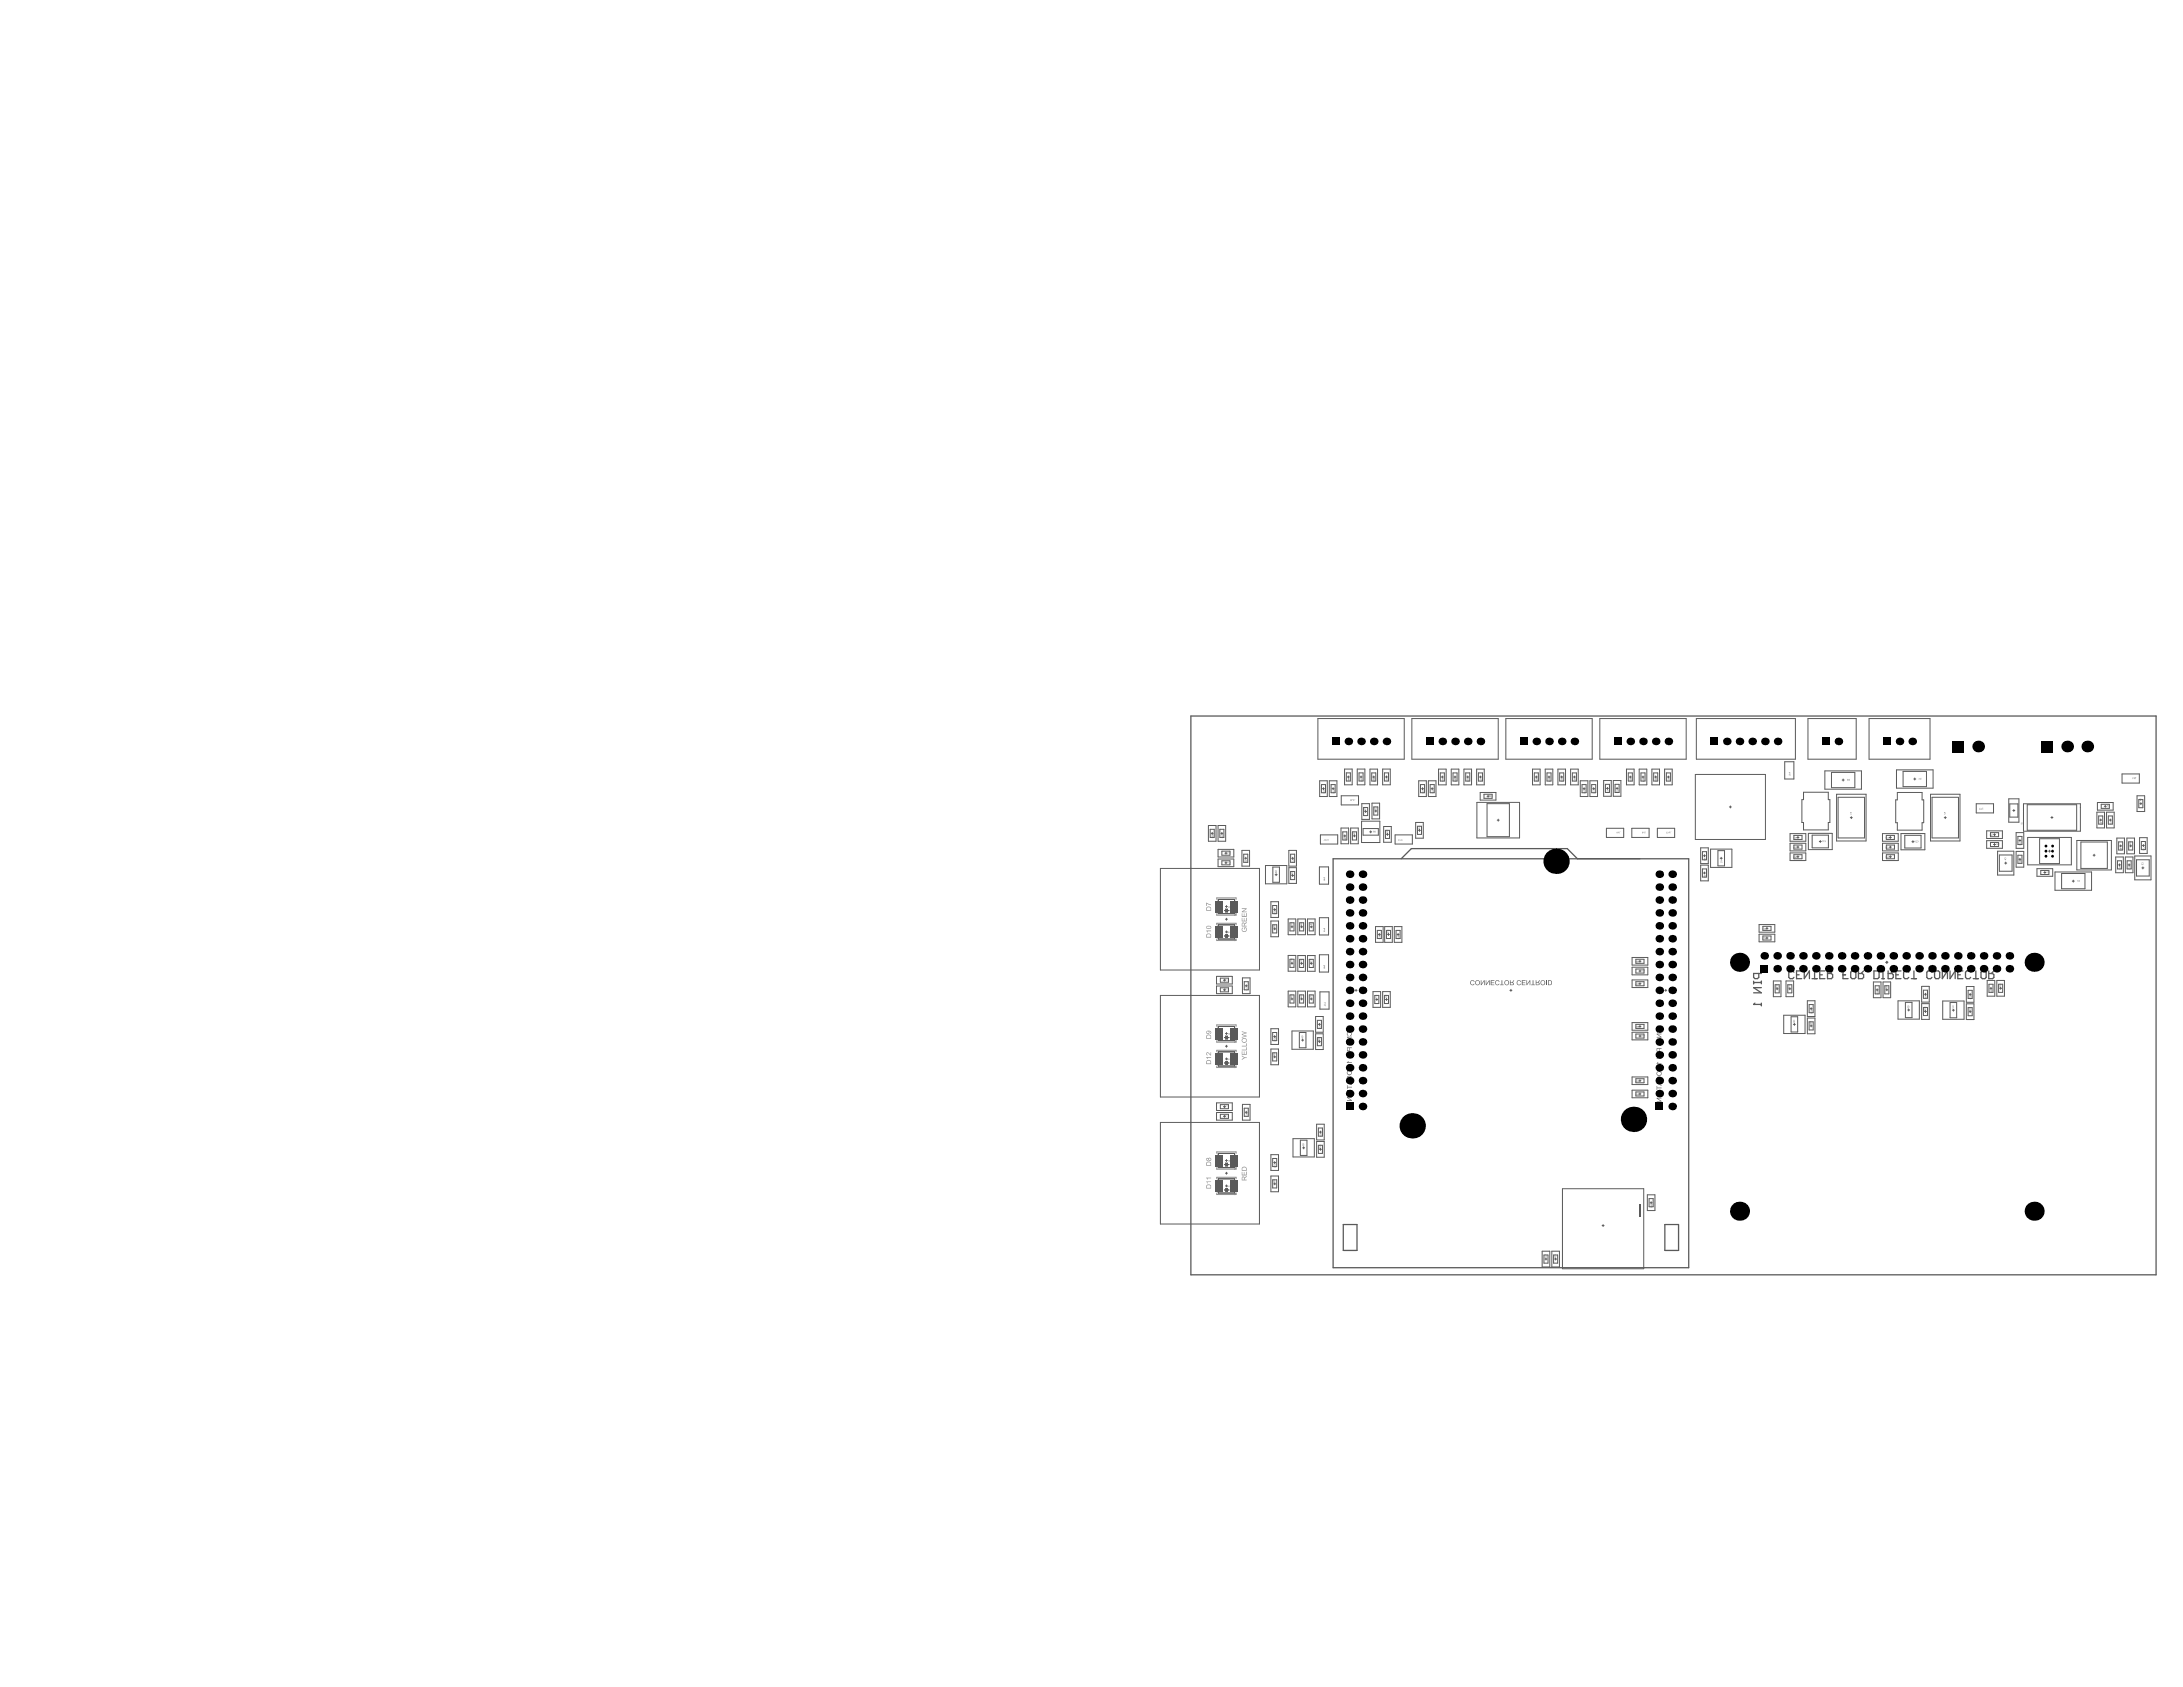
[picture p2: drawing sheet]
<svg xmlns="http://www.w3.org/2000/svg" width="279mm" height="216mm" viewBox="0 0 279 216" stroke-linecap="round" stroke-linejoin="round" font-family="sans-serif">
<path d="M209.8 154.1h.2v1.6h-.2z" fill="#5a5a5a"/>
<g fill="none" stroke="#5a5a5a" stroke-width=".13">
<path d="M168.7 92h11v5.2h-11zM168.9 99.9h1v2h-1zM170.1 99.9h1v2h-1zM170.6 94.9h.7M170.9 94.6v.6M172.1 98.4h1v2h-1zM172.4 99.4h.3M172.6 99.3v.3M173.7 98.4h1v2h-1zM174.1 99.4h.2M174.2 99.3v.3M175.3 98.4h1v2h-1z"/>
<path d="M175.7 99.4h.3M175.8 99.3v.3M177 98.4h.9v2h-.9zM177.3 99.4h.3M177.5 99.3v.3M180.7 92h11.1v5.2h-11.1zM181.6 99.9h1v2h-1zM182.7 94.9h.6M182.8 99.9h1v2h-1zM183 94.6v.6M184.1 98.4h1v2h-1zM184.5 99.4h.2"/>
<path d="M184.6 99.3v.3M185.7 98.4h1v2h-1zM186.1 99.4h.3M186.2 99.3v.3M187.4 98.4h.9v2h-.9zM187.7 99.4h.3M187.9 99.3v.3M189 98.4h1v2h-1zM189.4 99.4h.2M189.5 99.3v.3M192.7 92h11.1v5.2h-11.1zM194.7 94.9h.6"/>
<path d="M195 94.6v.6M196.1 98.4h1v2h-1zM196.5 99.4h.3M196.6 99.3v.3M197.8 98.4h.9v2h-.9zM198.1 99.4h.3M198.3 99.3v.3M199.4 98.4h1v2h-1zM199.8 99.4h.2M199.9 99.3v.3M201 98.4h1v2h-1zM201.4 99.4h.2"/>
<path d="M201.5 99.3v.3M202.3 99.9h.9v2h-.9zM203.5 99.9h1v2h-1zM204.8 92h11v5.2h-11zM205.2 99.9h1v2h-1zM206.5 99.9h1v2h-1zM206.7 94.9h.7M207 94.6v.6M208.2 98.4h.9v2h-.9zM208.5 99.4h.3M208.7 99.3v.3M209.8 98.4h1v2h-1z"/>
<path d="M210.2 99.4h.2M210.3 99.3v.3M211.4 98.4h1v2h-1zM211.8 99.4h.2M211.9 99.3v.3M213 98.4h1v2h-1zM213.4 99.4h.3M213.5 99.3v.3M217.1 92h12.7v5.2h-12.7zM219.1 94.9h.6M219.4 94.6v.6M228.4 97.5h1.2v2.2h-1.2z"/>
<path d="M231.4 92h6.2v5.2h-6.2zM233.3 94.9h.7M233.6 98.7h4.6v2.3h-4.6zM233.7 94.6v.6M235.8 99.8h.2M235.9 99.7v.3M239.2 92h7.8v5.2h-7.8zM241.2 94.9h.6M241.5 94.6v.6M242.7 98.5h4.7v2.4h-4.7zM244.9 99.7h.3M245.1 99.6v.2"/>
<path d="M271.6 99h2.2v1.2h-2.2zM148.5 111.1h12.7v13h-12.7zM154.7 105.6h.9v2.1h-.9zM155 106.7h.3M155.2 106.5v.3M155.9 108.7h2v1h-2zM155.9 109.9h2v1h-2zM155.9 105.6h1v2.1h-1zM155.9 118.4h2.1v1.8h-2.1zM155.9 115.1h2.1v1.8h-2.1zM156.3 106.7h.2M156.4 106.5v.3"/>
<path d="M156.7 119.8h.2M156.7 116.5h.2M156.8 110.4h.2M156.8 109.2h.2M156.8 119.3h.3M156.8 117.6h.3M156.8 116h.3M156.9 109.1v.2M156.9 110.3v.3M156.9 119.6l.2 .2-.2 .2zM156.9 116.3l.2 .2-.2 .2zM157 119.1v.3"/>
<path d="M157 115.9v.2M157 117.5v.3M157.1 119.6v.4M157.1 119.8h.2M157.1 116.3v.4M157.1 116.5h.2M159 108.8h.9v2h-.9zM159.3 109.8h.3M159.4 109.7v.3M162 110.8h2.7v2.3h-2.7zM162.7 115.4h.9v2h-.9zM162.7 117.9h.9v2h-.9z"/>
<path d="M163 116.4h.3M163 118.9h.3M163.1 116.3v.2M163.1 118.7v.3M163.2 111.9h.3M163.3 111.8v.3M164.9 117.6h.9v2h-.9zM165 108.8h.9v2h-.9zM165 111h.9v2.1h-.9zM165.2 118.6h.3M165.3 109.8h.3M165.3 112h.3"/>
<path d="M165.4 118.5v.2M165.4 109.7v.3M165.4 111.9v.3M166.1 117.6h1v2h-1zM166.5 118.6h.2M166.6 118.5v.2M167.3 117.6h1v2h-1zM167.7 118.6h.3M167.8 118.5v.2M168.9 110.9h1.1v2.3h-1.1zM168.9 117.4h1.1v2.3h-1.1zM169 106.8h2.2v1.2h-2.2z"/>
<path d="M169.3 100.9h.2M169.4 100.8v.3M170.5 100.9h.3M170.6 100.8v.3M171.6 106h1v2h-1zM171.7 101.8h2.2v1.2h-2.2zM172 107h.3M172.1 106.8v.3M172.9 106h.9v2h-.9zM173.2 107h.3M173.4 106.8v.3M174.3 105.1h2.3v2.7h-2.3z"/>
<path d="M174.3 102.9h1v2h-1zM174.7 103.9h.2M174.8 103.7v.3M175.3 106.5h.3M175.4 106.3v.3M175.6 102.8h1v2h-1zM176 103.8h.2M176.1 118.6h.9v2h-.9zM176.1 103.7v.2M176.4 119.6h.3M176.5 119.5v.2M177.1 105.8h1v2h-1z"/>
<path d="M177.2 118.6h1v2h-1zM177.5 106.8h.2M177.6 119.6h.2M177.6 106.7v.2M177.7 119.5v.2M178.5 118.6h.9v2h-.9zM178.6 106.8h2.2v1.2h-2.2zM178.8 119.6h.3M178.9 119.5v.2M181.2 105.3h1v2h-1zM181.5 106.3h.3M181.7 106.1v.3"/>
<path d="M181.9 100.9h.3M182.1 100.8v.3M183.2 100.9h.2M183.3 100.8v.3M189 102.7h5.5v4.5h-5.5zM189.4 101.4h2.1v1h-2.1zM190.3 101.9h.3M190.5 101.8v.2M191.6 105h.3M191.8 104.8v.3M202.6 100.9h.3M202.7 100.8v.3"/>
<path d="M203.8 100.9h.3M204 100.8v.3M205.6 106h2.2v1.2h-2.2zM205.6 100.9h.3M205.7 100.8v.2M206.8 100.9h.3M207 100.8v.2M208.9 106h2.2v1.2h-2.2zM212.1 106h2.2v1.2h-2.2zM217.7 108.5h.9v2h-.9zM217.7 110.7h.9v2h-.9zM218 111.7h.3"/>
<path d="M218 109.5h.3M218.2 109.4v.2M218.2 111.6v.3M218.9 108.7h2.8v2.3h-2.8zM220.2 109.8h.2M220.3 109.7v.3M221.3 103.3h.3M221.5 103.1v.3M225.1 118.3h2.1v1h-2.1zM225.1 119.6h2.1v.9h-2.1zM226 118.8h.3M226.2 118.7v.2"/>
<path d="M226.2 119.9v.3M229.1 106.7h2v1h-2zM229.1 107.9h2v1h-2zM229.1 109.2h2v.9h-2zM230 108.4h.2M230 107.2h.2M230 109.6h.2M230.1 107v.3M230.1 108.3v.2M230.1 109.5v.3M230.8 101.4h3.2v.9h.2v3h-.2v.9h-3.2v-.9h-.2v-3h.2zM231.4 106.7h3.1v2h-3.1z"/>
<path d="M232.8 107.7h.3M233 107.6v.2M235.1 101.6h3.7v6h-3.7zM236.8 104.6h.3M237 104.5v.3M240.9 106.7h2.1v1h-2.1zM240.9 107.9h2.1v1h-2.1zM240.9 109.2h2.1v.9h-2.1zM241.8 107.2h.3M241.8 108.4h.3M241.8 109.6h.3M241.9 107v.3"/>
<path d="M241.9 108.3v.2M241.9 109.5v.3M242.8 101.4h3.2v1h.2v2.9h-.2v.9h-3.2v-.9h-.2v-2.9h.2zM243.3 106.7h3.1v2.1h-3.1zM244.7 107.7h.3M244.8 107.6v.2M247.1 101.6h3.8v6h-3.8zM248.8 104.6h.3M249 104.5v.3M252.9 102.9h2.2v1.1h-2.2zM254.3 107.6h2v1h-2zM254.3 106.3h2v1h-2z"/>
<path d="M255.1 108.1h.3M255.1 106.8h.3M255.3 106.7v.2M255.3 107.9v.3M255.7 108.9h2v3.1h-2zM256.6 110.5h.2M256.7 110.3v.3M257.1 102.2h1.3v3h-1.3zM257.6 103.7h.3M257.7 103.6v.3M258 106.6h1v2h-1zM258 109h1v2h-1z"/>
<path d="M258.4 110h.3M258.4 107.6h.3M258.5 107.4v.3M258.5 109.8v.3M259 102.9h7.3v3.5h-7.3zM259.5 107.2h5.6v3.5h-5.6zM260.7 111.2h2v.9h-2zM261.6 111.7h.2M261.7 111.5v.3M262.2 108.9h.2M262.3 108.8v.3M262.5 104.6h.3"/>
<path d="M262.6 104.5v.3M263 111.6h4.7v2.3h-4.7zM265.2 112.8h.3M265.4 112.6v.3M265.8 107.6h4.4v3.7h-4.4zM267.9 109.4h.3M268 109.3v.3M268.4 103.9h1v2.1h-1zM268.4 102.7h2.1v1h-2.1zM268.7 104.9h.3M268.9 104.8v.3M269.3 103.2h.3"/>
<path d="M269.5 103.1v.2M269.6 103.9h1v2.1h-1zM270 104.9h.2M270.1 104.8v.3M270.8 109.7h1v2h-1zM270.9 107.3h1v2h-1zM271.1 110.7h.3M271.3 110.6v.2M271.3 108.3h.2M271.4 108.1v.3M272 109.7h1v2h-1zM272.2 107.3h1v2h-1z"/>
<path d="M272.4 110.7h.2M272.5 110.6v.2M272.6 108.3h.2M272.7 108.1v.3M273.2 109.5h2.1v3.1h-2.1zM273.5 101.8h1v2.1h-1zM273.8 107.2h1v2h-1zM273.9 102.9h.2M274 102.7v.3M274.1 111.1h.3M274.2 108.2h.3M274.3 110.9v.3"/>
<path d="M274.3 108.1v.2M148.5 127.4h12.7v13h-12.7zM155.7 125h2v.9h-2zM155.7 126.2h2v1h-2zM155.9 131.4h2.1v1.8h-2.1zM155.9 134.6h2.1v1.8h-2.1zM156.6 126.7h.2M156.6 125.4h.2M156.7 125.3v.3M156.7 126.5v.3M156.7 132.8h.2M156.7 136h.2"/>
<path d="M156.8 135.5h.3M156.8 133.9h.3M156.8 132.3h.3M156.9 132.6l.2 .2-.2 .2zM156.9 135.8l.2 .2-.2 .2zM157 132.1v.3M157 133.8v.2M157 135.4v.2M157.1 132.6v.4M157.1 135.8v.4M157.1 132.8h.2M157.1 136h.2"/>
<path d="M159 125.2h1v2h-1zM159.4 126.2h.2M159.5 126v.3M162.7 131.7h.9v2h-.9zM162.7 134.3h.9v2h-.9zM163 135.3h.3M163 132.7h.3M163.1 132.5v.3M163.1 135.1v.3M164.9 122.3h.9v2h-.9zM164.9 126.8h.9v2.1h-.9zM165.2 127.8h.3"/>
<path d="M165.2 123.3h.3M165.4 123.2v.2M165.4 127.7v.3M165.4 131.9h2.7v2.4h-2.7zM166.1 122.3h1v2h-1zM166.1 126.8h1v2.1h-1zM166.5 127.8h.2M166.5 123.3h.2M166.6 133.1h.3M166.6 123.2v.2M166.6 127.7v.3M166.7 133v.2"/>
<path d="M167.3 122.3h1v2h-1zM167.3 126.8h1v2.1h-1zM167.7 127.8h.3M167.7 123.3h.3M167.8 123.2v.2M167.8 127.7v.3M168.4 132.3h1v2h-1zM168.4 130.1h1v2h-1zM168.7 131.1h.3M168.7 133.3h.3M168.9 122.2h1.1v2.2h-1.1zM168.9 131v.2"/>
<path d="M168.9 133.2v.2M168.9 126.9h1.2v2.2h-1.2zM173.4 126.7h.3M173.6 126.6v.3M175.7 126.9h1v2h-1zM176.1 127.9h.2M176.2 127.8v.2M177 126.9h.9v2h-.9zM177.3 127.9h.3M177.5 127.8v.2M193.3 126.7h.2M193.4 126.6v.3"/>
<path d="M208.9 122.5h2v1h-2zM208.9 123.8h2v1h-2zM208.9 125.4h2v1h-2zM208.9 130.9h2v.9h-2zM208.9 132.1h2v1h-2zM208.9 137.8h2v1h-2zM208.9 139.5h2v1h-2zM209.8 138.3h.2M209.8 132.6h.2M209.8 131.4h.2M209.8 125.9h.2M209.8 124.3h.2"/>
<path d="M209.8 123h.2M209.9 122.9v.3M209.9 124.1v.3M209.9 125.8v.2M209.9 131.2v.3M209.9 132.5v.2M209.9 138.2v.2M209.9 139.9v.2M213.1 126.7h.2M213.2 126.6v.3M225.7 124h.2M225.8 123.8v.3"/>
<path d="M226 120h.3M227 125.5h.9v2.1h-.9zM227.3 126.5h.3M227.5 126.4v.3M228.3 129.9h2.7v2.4h-2.7zM228.6 125.5h1v2.1h-1zM228.9 126.5h.3M229.1 126.4v.3M229.5 131.1h.3M229.7 131v.2M231.3 130.3h1v2h-1zM231.3 128.1h1v2h-1z"/>
<path d="M231.7 131.3h.2M231.7 129.1h.2M231.8 129v.2M231.8 131.2v.2M239.8 125.7h.9v2h-.9zM240.1 126.7h.3M240.3 126.5v.3M241 125.7h1v2h-1zM241.4 123.2h.2M241.4 126.7h.2M241.5 123v.3M241.5 126.5v.3"/>
<path d="M242.9 128.1h2.8v2.3h-2.8zM244.2 129.3h.2M244.3 129.1v.3M245.9 126.2h1v2h-1zM245.9 128.4h1v2.1h-1zM246.3 127.2h.3M246.3 129.5h.3M246.4 127.1v.3M246.4 129.3v.3M248.6 128.1h2.8v2.3h-2.8zM249.9 129.3h.2M250 129.1v.3"/>
<path d="M251.7 128.5h.9v2h-.9zM251.7 126.3h.9v2h-.9zM252 127.3h.3M252 129.5h.3M252.2 127.1v.3M252.2 129.3v.3M254.3 125.5h1v2h-1zM254.7 126.5h.3M254.8 126.4v.2M255.6 125.5h.9v2h-.9zM255.9 126.5h.3M256.1 126.4v.2"/>
<path d="M148.5 143.6h12.7v13h-12.7zM155.7 141.1h2v1h-2zM155.7 142.4h2v1h-2zM155.9 147.6h2.1v1.8h-2.1zM155.9 150.9h2.1v1.8h-2.1zM156.6 141.6h.2M156.6 142.9h.2M156.7 152.3h.2M156.7 149h.2M156.7 141.5v.3M156.7 142.7v.3M156.8 151.8h.3"/>
<path d="M156.8 150.1h.3M156.8 148.5h.3M156.9 152.1l.2 .2-.2 .2zM156.9 148.8l.2 .2-.2 .2zM157 148.4v.3M157 150v.3M157 151.6v.3M157.1 152.3h.2M157.1 148.8v.4M157.1 152.1v.4M157.1 149h.2M159 141.3h1v2.1h-1z"/>
<path d="M159.4 142.3h.2M159.5 142.2v.3M162.7 147.8h.9v2h-.9zM162.7 150.5h.9v2h-.9zM163 151.5h.3M163 148.8h.3M163.1 148.7v.2M163.1 151.4v.2M165.5 145.7h2.7v2.4h-2.7zM166.7 146.9h.3M166.9 146.8v.2M168.5 146.1h1v2h-1z"/>
<path d="M168.5 143.9h1v2h-1zM168.9 147.1h.2M168.9 144.9h.2M169 144.8v.2M169 147v.2M172.6 141.6h.3M172.7 141.5v.2M200 152.1h10.4v10.3h-10.4zM205 156.8h.3M205.2 156.7v.3M209.8 140h.2M210.8 152.9h1v2h-1z"/>
<path d="M211.2 153.9h.3M211.3 153.8v.2M212.2 141.6h.3M212.4 141.5v.2M197.4 160.1h1v2h-1zM197.7 161.1h.3M197.9 161v.3M198.6 160.1h1v2h-1zM199 161.1h.2M199.1 161v.3"/>
</g>
<g fill="#5a5a5a">
<path d="M274.2 110.4h.1v.1v.1v-.1l-.1-.1-.1 .1z"/>
<path d="M274.1 110.6h.1l.1 .1v-.1v.1h-.1v-.1l-.1 .1z"/>
<path d="M274.3 108.6l.2-.1v.1l-.1-.1z"/>
<path d="M273.3 99.5h.1v.2z"/>
<path d="M272.9 99.5h.1v.2z"/>
<path d="M270 105.3h.2z"/>
<path d="M270 105.1h.2z"/>
<path d="M268.8 105.4l.1 .1 .1-.1v.1h-.2z"/>
<path d="M258.5 110.4v.1h.1v-.1l.1 .1h-.2z"/>
<path d="M258.5 110.2v.1l.1-.1 .1 .1-.1 .1v-.1l-.1 .1z"/>
<path d="M258.5 110.1l.1 .1 .1-.1v.1l-.2-.1v.1z"/>
<path d="M258.7 105.2h.2z"/>
<path d="M255.9 126.3l.1 .1 .1-.1v.1v-.1l-.2 .1z"/>
<path d="M256.6 109.8h.2v.1l-.2-.1v.1z"/>
<path d="M254.9 106.8h.1l-.1 .1 .1 .1h-.1v-.1h.1z"/>
<path d="M253.4 103.4l.1 .2h-.2z"/>
<path d="M253.7 103.4h.1h-.1l.1 .2h-.1h.1z"/>
<path d="M252 129.1l.2 .1v-.1v.1h-.2z"/>
<path d="M252 129.3l.1 .1 .1-.2v.2v-.1l-.1 .1z"/>
<path d="M252.1 127.5v.1l.1-.1 .1 .1-.1 .1v-.2l-.1 .2z"/>
<path d="M252.1 127.4v.1l.2-.1v.1h-.1l.1-.1h-.1l-.1 .1z"/>
<path d="M249.9 128.9v.1h.2l-.2 .1z"/>
<path d="M246.3 129.1l.1 .1 .1-.1v.1h-.2z"/>
<path d="M246.4 127.5l.1 .1 .1-.1v.1l-.2-.1v.1z"/>
<path d="M246.4 127.3h.1v.1l.1-.1v.1h-.2v.1z"/>
<path d="M245.4 107.6h.1v.2l-.1-.1h.1v-.1z"/>
<path d="M245.2 107.6h.1l-.1 .1 .1 .1h-.1h.1z"/>
<path d="M245.1 107.6h.1l-.1 .2z"/>
<path d="M245.6 99.6h.1v.1h-.1l.1 .1-.1-.1 .1-.1z"/>
<path d="M241.4 126.5l.1 .1h-.2z"/>
<path d="M241.6 108.4h.1l-.1 .1 .1 .1h-.1v-.1h.1z"/>
<path d="M241.8 108.4v.2z"/>
<path d="M241.4 107.1l.1 .1h-.1l.1 .1h-.2z"/>
<path d="M241.6 107.1l.1 .1v.1h-.1h.1z"/>
<path d="M241.7 107.1l.2 .1-.1 .1h-.1l.1-.1z"/>
<path d="M233.5 107.6h.2v.1l-.2 .1v-.1h.1v-.1z"/>
<path d="M233.4 107.6h.1l-.1 .1 .1 .1-.2-.1z"/>
<path d="M233.2 107.6h.1h-.1l.1 .2z"/>
<path d="M229.7 108.4h.2l-.1 .1 .1 .1h-.1l-.1-.1 .1-.1z"/>
<path d="M229.9 108.4h.1v.2l-.1-.1h.1v-.1z"/>
<path d="M229.6 107.1l.1 .1h-.1l.1 .1h-.2z"/>
<path d="M229.8 107.1l.1 .1-.1 .1h-.1h.1z"/>
<path d="M227.3 126.2l.2 .1z"/>
<path d="M225.6 120h.1h-.1v.1l.1 .1h-.1z"/>
<path d="M225.8 120h.1h-.1l.1 .2h-.1l.1-.1z"/>
<path d="M220.2 110.1h.2v.1z"/>
<path d="M213.8 106.5h.1v.2z"/>
<path d="M213.5 106.5h.1l-.1 .2z"/>
<path d="M213.3 106.5h.1h-.1v.1l.1 .1h-.1z"/>
<path d="M213.5 99.9v.1l.2-.1-.1 .1h-.1z"/>
<path d="M213.5 99.7v.1l.1-.1 .1 .1-.1-.1-.1 .1z"/>
<path d="M211.3 154l.1 .1 .1-.1v.1h-.2v.1z"/>
<path d="M209.7 138.3l.1 .2h-.1l.1-.1z"/>
<path d="M210.1 132.5h.2h-.1v.2z"/>
<path d="M210.2 99.7h.2v.1l-.2-.1v.1z"/>
<path d="M208.6 99.7h.2v.1l-.2-.1v.1z"/>
<path d="M208.6 99.5l.1 .1 .1-.1v.1l-.1 .1-.1-.1v.1z"/>
<path d="M207.3 106.5h.1h-.1v.2z"/>
<path d="M206.9 101.2v.1l.1-.1h.1l-.1 .1v-.1l-.1 .1z"/>
<path d="M205.7 101.2h.2z"/>
<path d="M202.7 101.3l.2-.1v.1l-.1-.1z"/>
<path d="M202.7 101v.1l.1-.1 .1 .1-.1 .1v-.1l-.1 .1z"/>
<path d="M201.5 99.9v.1h.1v-.1v.1h-.2z"/>
<path d="M201.5 99.7h.1v.1l-.1-.1v.1z"/>
<path d="M199 160.6h.1l.1 .1h-.1v-.1h-.1v.1z"/>
<path d="M199 160.8v.1l.2-.1v.1l-.1-.1-.1 .1z"/>
<path d="M197.7 160.6h.2v.1v-.1h-.1v.1z"/>
<path d="M197.7 160.8l.1 .1 .1-.1v.1v-.1l-.2 .1z"/>
<path d="M197.7 160.9l.2 .1v-.1v.1l-.2 .1z"/>
<path d="M198.2 99.7h.2v.1l-.2-.1v.1z"/>
<path d="M196.6 99.7l.2 .1h-.1v-.1h-.1v.1z"/>
<path d="M187.8 99.6l.1-.1 .1 .1h-.2v.1z"/>
<path d="M186.2 99.5v.1l.1-.1 .1 .1-.1 .1v-.1l-.1 .1z"/>
<path d="M184.5 99.6h.2z"/>
<path d="M183.2 101.3l.2-.1v.1v-.1z"/>
<path d="M183.2 101l.2 .1v-.1v.1h-.1l-.1 .1z"/>
<path d="M182 101.3l.2-.1v.1v-.1z"/>
<path d="M178.9 119.9h.2z"/>
<path d="M179 107.4l.1 .2h-.2z"/>
<path d="M179.4 107.4v.2l-.1-.1z"/>
<path d="M179.5 107.4l.1 .2z"/>
<path d="M177.6 119.2l.2 .1h-.2z"/>
<path d="M177.6 119.4h.1v.1v-.1l.1 .1h-.1l-.1-.1v.1z"/>
<path d="M177.3 127.3h.2v.2v-.1h-.1l-.1 .1z"/>
<path d="M177.3 127.5l.1 .1 .1-.1v.2v-.1l-.2 .1z"/>
<path d="M176.5 120v.1h.2l-.1-.1 .1 .1-.2 .1z"/>
<path d="M176.5 119.9v.1l.1-.1 .1 .1h-.1v-.1l-.1 .1z"/>
<path d="M175.9 106.3l.1 .2 .1-.2-.1 .2h-.1z"/>
<path d="M175.8 106.3v.1h-.1l.1 .1 .1-.1z"/>
<path d="M176 103.2h.1v.2v-.1l-.1-.1v.2z"/>
<path d="M176 103.4v.1l.1-.1v.2v-.1l-.1 .1z"/>
<path d="M176 103.6v.1l.1-.1v.1v-.1l-.2 .1z"/>
<path d="M175.8 99.5v.2l.2-.1-.1-.1v.2v-.1z"/>
<path d="M174.6 103.3h.2v.1v.1v-.2h-.1v.2z"/>
<path d="M174.6 103.5l.2 .1v-.1v.1h-.1z"/>
<path d="M174.1 99.5h.1v.1l.1-.1v.1h-.1l-.1 .1z"/>
<path d="M173.2 106.4h.2v.2l-.1-.2-.1 .2z"/>
<path d="M173.2 106.6l.2 .1v-.1v.1h-.1z"/>
<path d="M173.3 102.3h.2l-.1 .2z"/>
<path d="M173 102.3h.1l-.1 .2z"/>
<path d="M170.5 101.3l.3-.1v.1l-.1-.1z"/>
<path d="M170.5 101.1l.3-.1v.2l-.1-.1z"/>
<path d="M168.7 132.9v.1l.2-.1v.2v-.1l-.2 .1z"/>
<path d="M168.8 131.4v.1l.2-.1v.1l-.1-.1-.1 .1z"/>
<path d="M168.8 131.2l.2 .1z"/>
<path d="M169.4 123.9h.2v-.1v.2z"/>
<path d="M169.3 101.3l.2-.1v.1v-.1z"/>
<path d="M167.7 127.3h.2v.1h-.1l.1-.1h-.2v.1z"/>
<path d="M167.7 127.5l.2 .1h-.2z"/>
<path d="M167.7 127.6v.1h.2l-.2 .1z"/>
<path d="M167.7 118.1h.2v.1l-.1-.1h-.1v.1z"/>
<path d="M166.5 127.5l.1 .1v-.1v.1h-.1v-.1v.1z"/>
<path d="M166.5 127.7a.08 .08 0 0 0 .1 0 .08 .08 0 0 0-.1 0z"/>
<path d="M166.5 118.3l.1-.1v.1v-.1v.1l-.1 .1v-.1v.1z"/>
<path d="M165.2 127.5l.2 .1h-.2z"/>
<path d="M165.2 118.3h.2h-.2z"/>
<path d="M165.2 118.4l.1 .1 .1-.1v.1v-.1l-.2 .1z"/>
<path d="M165.3 111.7l.1 .1 .1-.1v.1v-.1l-.2 .1z"/>
<path d="M165.4 110.1l.2 .1z"/>
<path d="M163 151.1v.1h.2l-.1-.1 .1 .1-.2 .1z"/>
<path d="M163.1 132.9v.1l.1-.1 .1 .1-.1-.1-.1 .2z"/>
<path d="M163.1 132.8l.1 .1 .1-.1v.1h-.1l-.1-.1v.1z"/>
<path d="M163 118.5v.1l.2-.1v.1v-.1l-.2 .1z"/>
<path d="M163.1 116.7v.1l.1-.1 .1 .1h-.1v-.1l-.1 .1z"/>
<path d="M163.1 116.5h.1l.1 .1-.2-.1v.1z"/>
<path d="M159.4 126.6l.1 .1h.1v-.1v.1h-.1z"/>
<path d="M159.4 126.5h.2z"/>
<path d="M159.4 126.3l.1 .1v-.1h.1v.1v-.1l-.2 .1z"/>
<path d="M159.4 110.3v.1h.1v-.1l.1 .1h-.2z"/>
<path d="M157.3 151.7v.2z"/>
<path d="M157.1 151.7v.2z"/>
<path d="M157.1 142.7l.2 .1v.1h-.2h.2v-.1z"/>
<path d="M157 142.7v.2z"/>
<path d="M157.1 141.5h.2v.2h-.2h.2v-.1z"/>
<path d="M157 141.5v.2z"/>
<path d="M157.3 135.5v.1v.1z"/>
<path d="M157.1 135.5h.1l-.1 .1h.1v.1l-.1-.1 .1-.1z"/>
<path d="M157.2 126.5l.1 .1-.1 .2-.1-.1h.2l-.1-.1h-.1z"/>
<path d="M157 126.5v.3z"/>
<path d="M156.8 126.5h.1v.2h-.1l.1 .1-.1-.1 .1-.1z"/>
<path d="M157.3 119.2v.1v.1z"/>
<path d="M157.3 116v.1l.1 .1h-.2z"/>
<path d="M157.3 110.3h.2v.2h-.2l.2-.1v-.1z"/>
<path d="M157.2 110.3v.2z"/>
<path d="M157 110.3h.1v.2z"/>
<path d="M157.3 109.1h.2v.2l-.2-.1h.2v-.1z"/>
<path d="M157.2 109.1v.2z"/>
<path d="M241.6 109.6h.1l-.1 .1 .1 .1h-.1v-.1h.1z"/>
<path d="M240.2 126.9l.1 .1h.1v.1l-.2-.1v.1z"/>
<path d="M231.8 129.3l.1 .1v-.1v.1l-.1 .1v-.1v.1z"/>
<path d="M229.8 109.6h.1l-.1 .1 .1 .1h-.1l-.1-.1h.1v-.1h-.1z"/>
<path d="M229.9 109.6h.1h-.1l.1 .2h-.1h.1z"/>
<path d="M225.6 118.8h.1h-.1v.1l.1 .1-.1-.1z"/>
<path d="M225.8 118.8h.1h-.1l.1 .2-.1-.1h.1z"/>
<path d="M226 118.8l.1 .2h-.2l.1-.1z"/>
<path d="M218.1 112h.2v.1h-.1l.1-.1h-.2v.1z"/>
<path d="M210.1 124.1h.2l-.1 .1v.1z"/>
<path d="M210 124.1l.1 .1v.1z"/>
<path d="M181.6 105.7h.1v.1v.1v-.2h-.1v.2z"/>
<path d="M168.9 145.2h.1h.1l-.2 .1z"/>
<path d="M168.8 146.8l.1-.1v.1l.2-.1v.2l-.1-.1-.1 .1z"/>
<path d="M168.8 146.9l.1 .1 .2-.1-.3 .1z"/>
<path d="M169.4 119.2l.2-.1v.2z"/>
<path d="M169.4 118.8h.1v.1l.1-.1v.1l-.2-.1v.1z"/>
<path d="M169.4 112.7h.2v-.1v.2z"/>
<path d="M169.4 112.3h.2v.1l-.2-.1v.1z"/>
<path d="M167.7 122.7h.1l.1 .2h-.1l.1-.1-.1-.1-.1 .2z"/>
<path d="M167.7 122.9l.2 .1h-.2z"/>
<path d="M167.7 123.1v.1h.2l-.1-.1 .1 .1h-.2z"/>
<path d="M166.7 146.6l.2 .1v-.2v.1l-.1 .1v-.1l-.1 .1z"/>
<path d="M166.5 122.9l.1 .1v-.1v.1v.1l-.1-.1z"/>
<path d="M166.5 123.1v.1l.1-.1-.1 .1z"/>
<path d="M165.3 122.9l.1 .1h-.2z"/>
<path d="M165.2 123.1l.1 .1h.1v-.1v.1h-.2z"/>
<path d="M163.1 149v.1l.1-.1 .1 .1-.1 .1v-.1l-.1 .1z"/>
<path d="M163 134.9v.1h.1l.1-.1v.1h-.2z"/>
<path d="M163 135.1h.2h-.2z"/>
<path d="M159.4 142.8l.1 .1h.1v-.1v.1h-.1z"/>
<path d="M159.4 142.6l.2 .1z"/>
<path d="M157.1 125.3l.2 .1-.1 .1h-.1h.2v-.1z"/>
<path d="M157 125.3v.2z"/>
<path d="M212.1 131.7h.5l.1 .2-.1 .2-.1 .1 .1-.4-.3-.1-.2 .2 .1 .3-.1-.1-.1-.2z"/>
<path d="M212 132.3h.7v.1h-.5l.5 .4h-.7v-.1h.5z"/>
<path d="M212.2 133h.1l-.1 .1h.5v.1h-.7z"/>
<path d="M212 134.8h.7h-.7z"/>
<path d="M212 135h.7v.1h-.5l.5 .4h-.7v-.1h.5z"/>
<path d="M212.2 135.9h.1l-.1 .2h.5h-.7z"/>
<path d="M212 136.6h.7v.4h-.1v-.3h-.6z"/>
<path d="M212.1 137.8h.2h.3l.1 .2-.1 .2-.1 .1 .1-.3-.3-.1-.2 .1v.1l.1 .1v.1h-.1l-.1-.3z"/>
<path d="M212 139l.1 .2h.6v.1h-.6l-.1 .2z"/>
<path d="M212 139.6h.7v.1h-.7z"/>
<path d="M212 140.5h.7v.1h-.5l.5 .4h-.7v-.1h.5z"/>
<path d="M172.5 132.1l.1-.1 .3 .1 .1 .2v.2l-.2 .1v-.1l.1-.1v-.2l-.3-.1-.2 .2 .2 .3-.1-.1-.1-.1z"/>
<path d="M172.4 132.7h.6v.1h-.5l.5 .4h-.6v-.1h.5z"/>
<path d="M172.4 133.3h.1v.3l.3-.2h.2v.1l-.6 .2z"/>
<path d="M172.4 134.7h.6h-.6z"/>
<path d="M172.4 134.9h.6v.1h-.5l.5 .4h-.6v-.1h.5z"/>
<path d="M172.5 135.8h.1l-.1 .2h.5h-.6z"/>
<path d="M172.4 136.5h.6v.4h-.1v-.3h-.5z"/>
<path d="M172.5 137.7h.4l.1 .3v.1l-.2 .1 .1-.3-.3-.1-.1 .1v.1l.1 .1v.1h-.1l-.1-.3z"/>
<path d="M172.4 138.9l.1 .2h.5v.1h-.5l-.1 .2z"/>
<path d="M172.4 139.5h.6v.1h-.6z"/>
<path d="M172.4 140.4h.6v.1h-.5l.5 .4h-.6v-.1h.5z"/>
<path d="M272.6 107.9l.2 .1h-.2z"/>
<path d="M265.9 112.6l.1 .1-.1 .1h.1h-.1z"/>
<path d="M269.9 103.1h.1v.2l-.2-.1h.2v-.1z"/>
<path d="M269.7 103.1h.1h-.1l.1 .2z"/>
<path d="M262.1 111.5l.2 .1v.1h-.2h.2l-.1-.2z"/>
<path d="M262 111.5l.1 .1h-.1v.1h.1h-.1z"/>
<path d="M248.8 103.9l.2 .1h-.1h-.1v.1z"/>
<path d="M248.8 104.1l.1 .1 .1-.1v.1v-.1l-.1 .1z"/>
<path d="M236.8 103.9l.2 .1h-.1h-.1v.1z"/>
<path d="M236.8 104.1l.2 .1v-.1v.1h-.2z"/>
<path d="M228.9 126.2l.2 .1z"/>
<path d="M228.9 126.3l.1 .1h.1l-.2 .1z"/>
<path d="M210.5 106.5h.2l-.1 .2v-.2z"/>
<path d="M211.9 99.7h.1v.1l-.1-.1v.1z"/>
<path d="M211.9 99.6l.1-.1v.2v-.1z"/>
<path d="M203.9 101.3l.2-.1v.1v-.1z"/>
<path d="M203.9 101l.2 .1v.1v-.1h-.2l.1 .1z"/>
<path d="M190.9 101.8h.1v.2l-.2-.1h.2l-.1-.1z"/>
<path d="M190.7 101.8h.1h-.1l.1 .2h-.1h.1l-.1-.1z"/>
<path d="M190.5 101.8v.2h.1l.1-.2z"/>
<path d="M189.4 99.9v.1h.2v-.1v.1h-.2z"/>
<path d="M189.4 99.7h.2v.1l-.2-.1v.1z"/>
<path d="M189.4 99.6h.2z"/>
<path d="M176.1 127.3h.1l.1 .2-.1-.1h-.1v.1z"/>
<path d="M176.1 127.6h.2z"/>
<path d="M177.5 106.6v.1h.1v-.1l-.1 .1z"/>
<path d="M177.4 99.9l.1-.1-.1 .2h.1l.1-.1v.1h-.2z"/>
<path d="M177.4 99.7h.1l.1 .1-.2-.1v.1z"/>
<path d="M177.4 99.5v.1l.1-.1 .1 .1h-.1l-.1 .1z"/>
<path d="M172 107.4l.1 .1-.1 .1h.2v-.2l-.1 .1z"/>
<path d="M169.4 128.7l.3-.1v.2z"/>
<path d="M169.4 128.3h.3v.1l-.1-.1z"/>
<path d="M169.5 107.4v.2h-.1h.1z"/>
<path d="M169.8 107.4l.1 .2-.1-.1z"/>
<path d="M169.9 107.4h.2h-.1v.2l-.1-.1h.1z"/>
<path d="M271.2 111.1l.1 .1h.1v-.1v.1l-.2 .1z"/>
<path d="M271.2 111h.2v.1l-.2-.1v.1z"/>
<path d="M272.5 111.1v.1h.1v-.1v.1l-.1 .1z"/>
<path d="M272.4 111h.2h-.1v.1z"/>
<path d="M272.5 110.8h.1v.1v-.1v.1h-.1v-.1l-.1 .1z"/>
<path d="M231.7 130.9v.1h.1v-.1l.1 .1h-.2z"/>
<path d="M231.7 131.1v.1h.1v-.1l.1 .1h-.2z"/>
<path d="M228.9 99.2h.2v-.1v.2z"/>
<path d="M156.3 106.8h.2v.1v-.1z"/>
<path d="M274.4 108.7v.1zM274.3 108.6v.1v.1h.2v-.1h-.2z"/>
<path d="M273.1 99.5l.1 .1zM273.1 99.5l.1 .2v-.2z"/>
<path d="M271.5 108.7v.1zM271.4 108.7v.1v.1h.2l-.1-.2-.1 .1z"/>
<path d="M271.4 108.5v.1h.2l-.1-.1v.1zM271.4 108.6a.05 .05 0 0 1 .1 0 .05 .05 0 0 1-.1 0z"/>
<path d="M270.2 105.4v.1zM270 105.4l.1 .1h-.1h.2v-.1h-.1z"/>
<path d="M268.8 105.2v.1h.2zM268.8 105.2l.1 .1z"/>
<path d="M258.6 108v.1zM258.5 108l.1 .1-.1 .1h.2l-.1-.2z"/>
<path d="M258.5 107.9a.05 .05 0 0 1 .1 0 .05 .05 0 0 1-.1 0zM258.5 107.8v.1v-.1v.1h.2l-.1-.1z"/>
<path d="M258.7 105.4h.1v.1h-.1zM258.7 105.4v.1h.2l-.1-.2z"/>
<path d="M255.9 125.9l.1 .1zM255.9 125.9v.2l.1-.1 .1 .1-.1-.1 .1-.1z"/>
<path d="M255.9 126.1l.1 .1v-.1v.1h.1zM256 126.2a.05 .05 0 0 1 .1 0 .05 .05 0 0 1-.1 0z"/>
<path d="M256.6 110h.1zM256.6 110l.2 .1-.1-.2z"/>
<path d="M255.7 108h.1zM255.7 107.9v.2h.1h.1v-.2z"/>
<path d="M255.5 108.1a.05 .05 0 0 1 .1 0 .05 .05 0 0 1-.1 0zM255.5 107.9v.2h.1v-.1z"/>
<path d="M254.7 106.9h.1zM254.7 106.8v.2h.1l.1-.2-.1 .1z"/>
<path d="M253.5 103.5l.1 .1zM253.5 103.4v.2h.2z"/>
<path d="M252 128.9l.1 .1zM252 128.9v.2l.1-.1 .1 .1-.1-.1 .1-.1z"/>
<path d="M252.2 127.7l.1 .1zM252.1 127.7l.1 .1-.1 .1h.2v-.2z"/>
<path d="M249.9 128.8a.08 .08 0 0 1 .1 0 .08 .08 0 0 1-.1 0zM249.9 128.8a.1 .1 0 0 0 .2 0 .1 .1 0 0 0-.2 0z"/>
<path d="M246.3 128.9v.1zM246.3 128.9v.1l.2 .1-.1-.1 .1-.1z"/>
<path d="M246.3 129.3l.1-.1zM246.3 129.3h.2l-.1-.1z"/>
<path d="M246.5 127.7v.1zM246.4 127.6v.1v.1h.2l-.1-.1h-.1z"/>
<path d="M245.8 99.6h.1v.1h-.1zM245.8 99.6l-.1 .1 .2 .1v-.2z"/>
<path d="M244.2 128.8a.08 .08 0 0 1 .1 0 .08 .08 0 0 1-.1 0zM244.1 128.8a.15 .15 0 0 0 .3 0 .15 .15 0 0 0-.3 0z"/>
<path d="M244.2 129a.05 .05 0 0 1 .1 0 .05 .05 0 0 1-.1 0zM244.2 128.9v.1h.2l-.1-.1v.1v-.1z"/>
<path d="M241.4 126.1v.1zM241.3 126.1l.1 .2h.1v-.1v-.1z"/>
<path d="M241.4 126.3v.1v-.1l.1 .1h.1zM241.4 126.4a.05 .05 0 0 1 .1 0 .05 .05 0 0 1-.1 0z"/>
<path d="M241.4 108.5h.1zM241.4 108.4v.2h.1v-.2h-.1z"/>
<path d="M236.6 99.7h.1v.2h-.1zM236.6 99.7v.2h.1v-.2z"/>
<path d="M236.4 99.7l.1 .1h-.1v.1h.1v-.2zM236.4 99.8a.05 .05 0 0 1 .1 0 .05 .05 0 0 1-.1 0z"/>
<path d="M229.6 108.5h.1zM229.5 108.4v.2h.2v-.2h-.1z"/>
<path d="M229.9 107.2l.1 .1zM229.9 107.2l.1 .1v-.2z"/>
<path d="M227.3 126h.1v.1zM227.3 126v.1h.1l.1 .1-.1-.1 .1-.1z"/>
<path d="M227.3 126.4a.05 .05 0 0 1 .1 0 .05 .05 0 0 1-.1 0zM227.4 126.4a.05 .05 0 0 1 .1 0 .05 .05 0 0 1-.1 0zM227.3 126.3v.2l.2-.1v-.1z"/>
<path d="M225.9 120v.2h.1v-.1l.1-.1zM226 120v.1z"/>
<path d="M220.2 110.3a.1 .1 0 0 1 .2 0 .1 .1 0 0 1-.2 0zM220.2 110.3a.11 .11 0 0 0 .2 0 .11 .11 0 0 0-.2 0z"/>
<path d="M218.2 110l.1 .1zM218.1 109.9l.1 .1-.1 .1h.2v-.2z"/>
<path d="M218.2 109.8v.1zM218.1 109.8v.1l.2-.1z"/>
<path d="M213.6 106.5l.1 .1zM213.6 106.5l.1 .2v-.2z"/>
<path d="M213.6 99.6a.05 .05 0 0 1 .1 0 .05 .05 0 0 1-.1 0zM213.5 99.5v.2v-.1l.1 .1 .1-.1v-.1z"/>
<path d="M211.4 154.4v.1zM211.3 154.3v.1v.1h.2l-.1-.2z"/>
<path d="M211.3 154.2v.1h.2l-.1-.1v.1zM211.3 154.2l.1 .1z"/>
<path d="M209.3 138.4h.1zM209.3 138.3v.2h.1l.1-.2h-.1z"/>
<path d="M209.5 138.3l.1 .1zM209.5 138.3l.1 .2v-.2z"/>
<path d="M210.3 132.5l.1 .1zM210.3 132.5v.2l.1-.1 .1 .1v-.2z"/>
<path d="M210 132.6a.07 .07 0 0 1 .1 0 .07 .07 0 0 1-.1 0zM210 132.5a.1 .1 0 0 0 .1 0 .1 .1 0 0 0-.1 0z"/>
<path d="M209.3 131.4l.1 .1zM209.3 131.3v.2h.1l.1-.2-.1 .1z"/>
<path d="M209.5 131.3v.2h.1l-.1-.1 .1-.1zM209.5 131.4a.05 .05 0 0 1 .1 0 .05 .05 0 0 1-.1 0z"/>
<path d="M209.7 131.5a.05 .05 0 0 1 .1 0 .05 .05 0 0 1-.1 0zM209.7 131.4a.05 .05 0 0 1 .1 0 .05 .05 0 0 1-.1 0zM209.7 131.3l.1 .2v-.2z"/>
<path d="M209.3 126h.1zM209.3 125.8v.2h.1l.1-.2-.1 .1z"/>
<path d="M209.5 125.9l.1 .1zM209.5 125.9l.1 .1v-.2z"/>
<path d="M209.7 126a.05 .05 0 0 1 .1 0 .05 .05 0 0 1-.1 0zM209.7 125.8l.1 .1-.1 .1h.1v-.1z"/>
<path d="M209.3 123.1h.1zM209.3 123v.2h.1l.1-.2-.1 .1z"/>
<path d="M209.5 123v.1l.1 .1-.1-.1 .1-.1zM209.5 123a.05 .05 0 0 1 .1 0 .05 .05 0 0 1-.1 0z"/>
<path d="M209.7 123.1a.05 .05 0 0 1 .1 0 .05 .05 0 0 1-.1 0zM209.7 123l.1 .1h-.1l.1 .1v-.2z"/>
<path d="M210.3 99.9l.1 .1zM210.2 99.9h.1l-.1 .1h.2v-.1z"/>
<path d="M210.2 99.5v.2l.2-.1v-.1l-.1 .2v-.1zM210.2 99.6h.1z"/>
<path d="M208.7 99.9l.1 .1h-.1zM208.6 99.9h.1l-.1 .1h.2v-.1z"/>
<path d="M207.1 106.5h.1v.1zM207.1 106.5v.1l.1 .1v-.2z"/>
<path d="M206.9 106.5l.1 .1zM206.9 106.5v.1l.1 .1-.1-.1h.1v-.1z"/>
<path d="M207 101.4h.1v.1zM206.9 101.3l.1 .1-.1 .1h.2v-.2l-.1 .1z"/>
<path d="M205.8 101.4v.1zM205.7 101.3l.1 .1-.1 .1h.2l-.1-.2v.1z"/>
<path d="M202.8 101.4v.1zM202.7 101.3l.1 .1-.1 .1h.2l-.1-.1z"/>
<path d="M201.5 99.6h.1h-.1zM201.5 99.6a.09 .09 0 0 0 .1 0 .09 .09 0 0 0-.1 0z"/>
<path d="M199 161l.1-.1zM199 161h.2l-.1-.1z"/>
<path d="M198.3 99.9l.1 .1h-.1zM198.2 99.9h.1l-.1 .1h.2v-.1z"/>
<path d="M198.3 99.6a.05 .05 0 0 1 .1 0 .05 .05 0 0 1-.1 0zM198.2 99.6v.1v-.1l.1 .1 .1-.1v-.1z"/>
<path d="M196.7 99.9v.1zM196.6 99.9l.1 .1h-.1h.2l-.1-.1z"/>
<path d="M196.6 99.6a.05 .05 0 0 1 .1 0 .05 .05 0 0 1-.1 0zM196.6 99.5v.2h.2v-.1z"/>
<path d="M187.9 99.9l.1 .1zM187.8 99.9h.1l-.1 .1h.2v-.1z"/>
<path d="M187.9 99.8h.1h-.1zM187.8 99.7v.1l.2-.1z"/>
<path d="M186.3 99.9v.1zM186.2 99.9l.1 .1h-.1h.2l-.1-.1z"/>
<path d="M186.2 99.8h.1h-.1zM186.2 99.7v.1l.2-.1z"/>
<path d="M184.7 99.9v.1zM184.5 99.9h.1l-.1 .1h.2v-.1z"/>
<path d="M184.6 99.8h.1h-.1zM184.5 99.7l.1 .1 .1-.1z"/>
<path d="M183.4 101.4v.1zM183.2 101.3l.1 .2h-.1h.2v-.1h-.1z"/>
<path d="M182.1 101.4l.1 .1zM182 101.3l.1 .1-.1 .1h.2v-.1h-.1z"/>
<path d="M182.1 101.1h.1l-.1 .1zM182 101.1v.1l.2-.1z"/>
<path d="M179 120.1h.1zM178.9 120l.1 .1-.1 .1h.2v-.2l-.1 .1z"/>
<path d="M178.9 119.7v.1h.2v-.1l-.1 .1zM178.9 119.8a.05 .05 0 0 1 .1 0 .05 .05 0 0 1-.1 0z"/>
<path d="M179.2 107.5h.1l-.1 .1zM179.1 107.4v.2h.2z"/>
<path d="M177.6 119v.2zM177.6 119v.2h.2l-.1-.1 .1-.1z"/>
<path d="M176.5 119.7l.2 .1zM176.5 119.8a.1 .1 0 0 0 .2 0 .1 .1 0 0 0-.2 0z"/>
<path d="M175.9 99.9v.1zM175.7 99.9l.1 .1h-.1h.3l-.1-.1z"/>
<path d="M175.8 99.8h.1h-.1zM175.7 99.7l.1 .1 .2-.1z"/>
<path d="M174.7 103.7a.05 .05 0 0 1 .1 0 .05 .05 0 0 1-.1 0zM174.6 103.7a.1 .1 0 0 0 .2 0 .1 .1 0 0 0-.2 0z"/>
<path d="M174.3 99.9v.1zM174.1 99.8l.1 .1-.1 .1h.2v-.1h-.1z"/>
<path d="M174.2 99.7h.1l-.1 .1zM174.1 99.7l.1 .1 .1-.1z"/>
<path d="M173.2 106.8a.05 .05 0 0 1 .1 0 .05 .05 0 0 1-.1 0zM173.2 106.8l.1 .1h.1v-.1v.1l-.1-.1z"/>
<path d="M173.2 102.3l.1 .1zM173.2 102.3l-.1 .1 .2 .1v-.2z"/>
<path d="M172.9 102.3v.2zM172.8 102.4a.1 .1 0 0 0 .2 0 .1 .1 0 0 0-.2 0z"/>
<path d="M172.6 99.9l.1 .1h-.1zM172.5 99.8l.1 .1-.1 .1h.2v-.1h-.1z"/>
<path d="M172.6 99.7h.1l-.1 .1zM172.5 99.7v.1l.2-.1z"/>
<path d="M172.6 99.6h.1l-.1 .1zM172.5 99.6v.1l.2-.1z"/>
<path d="M170.7 101.4v.1zM170.5 101.3l.1 .1-.1 .1h.3l-.1-.1h-.1z"/>
<path d="M168.7 132.8l.1 .1zM168.7 132.7v.2l.1-.1 .1 .1-.1-.1 .1-.1z"/>
<path d="M168.7 133.2a.05 .05 0 0 1 .1 0 .05 .05 0 0 1-.1 0zM168.8 133.2a.05 .05 0 0 1 .1 0 .05 .05 0 0 1-.1 0zM168.7 133.1v.1h.2v-.1z"/>
<path d="M168.9 131.6l.1 .1zM168.8 131.5l.1 .1-.1 .1h.2v-.2l-.1 .1z"/>
<path d="M169.5 123.7l.1 .1zM169.5 123.7l-.1 .1h.2v-.1z"/>
<path d="M169.4 123.5v.1h.2v-.1l-.1 .1zM169.4 123.6a.05 .05 0 0 1 .1 0 .05 .05 0 0 1-.1 0z"/>
<path d="M169.4 101.4l.1 .1h-.1zM169.3 101.3l.1 .1-.1 .1h.2v-.1h-.1z"/>
<path d="M169.3 101.1l.1 .1 .1-.1v-.1v.1l-.1-.1zM169.3 101.1a.05 .05 0 0 1 .1 0 .05 .05 0 0 1-.1 0z"/>
<path d="M167.7 118.3a.05 .05 0 0 1 .1 0 .05 .05 0 0 1-.1 0zM167.7 118.3v.1l.2-.1z"/>
<path d="M166.6 132.6a.1 .1 0 0 1 .2 0 .1 .1 0 0 1-.2 0zM166.6 132.6a.11 .11 0 0 0 .2 0 .11 .11 0 0 0-.2 0z"/>
<path d="M166.6 132.8v.1v-.1l.1 .1h.1l-.1-.1zM166.7 132.8a.05 .05 0 0 1 .1 0 .05 .05 0 0 1-.1 0z"/>
<path d="M166.5 127.3v.1zM166.5 127.3v.1h.1v-.1z"/>
<path d="M166.5 118.1v.1zM166.5 118v.2h.1v-.1v-.1z"/>
<path d="M166.5 118.4v.1v-.1l.1 .1v-.1zM166.6 118.4v.1z"/>
<path d="M165.2 127.3l.1 .1zM165.2 127.3v.1h.2h-.1l.1-.1z"/>
<path d="M165.2 127.7l.1-.1zM165.2 127.7h.2v-.1z"/>
<path d="M165.2 118.1l.1 .1zM165.2 118v.2h.2l-.1-.1 .1-.1z"/>
<path d="M165.3 111.5l.1 .1zM165.3 111.5v.1h.1l.1 .1-.1-.1 .1-.1z"/>
<path d="M165.3 111.8v.2v-.1l.1 .1 .1-.1zM165.4 111.9a.05 .05 0 0 1 .1 0 .05 .05 0 0 1-.1 0z"/>
<path d="M165.5 110.3l.1 .1zM165.4 110.3h.1l-.1 .1h.2v-.1z"/>
<path d="M165.5 110a.05 .05 0 0 1 .1 0 .05 .05 0 0 1-.1 0zM165.4 110v.1v-.1l.1 .1 .1-.1-.1-.1z"/>
<path d="M163 151l.1 .1zM163 150.9v.2h.2l-.1-.1 .1-.1z"/>
<path d="M163 151.3l.2 .1zM163 151.4a.1 .1 0 0 0 .2 0 .1 .1 0 0 0-.2 0z"/>
<path d="M163.2 133.1l.1 .1h-.1zM163.1 133.1l.1 .1h-.1h.2v-.1h-.1z"/>
<path d="M163 118.3l.1 .1zM163 118.3v.2l.1-.1 .1 .1-.1-.1 .1-.1z"/>
<path d="M163 118.7a.05 .05 0 0 1 .1 0 .05 .05 0 0 1-.1 0zM163 118.7v.1l.2-.1z"/>
<path d="M163.2 116.9l.1 .1h-.1zM163.1 116.8l.1 .1-.1 .1h.2l-.1-.2v.1z"/>
<path d="M163.2 111.4a.1 .1 0 0 1 .2 0 .1 .1 0 0 1-.2 0zM163.2 111.5a.11 .11 0 0 0 .2 0 .11 .11 0 0 0-.2 0z"/>
<path d="M163.2 111.7l.1-.1zM163.2 111.7h.2l-.1-.1z"/>
<path d="M159.4 110.2a.05 .05 0 0 1 .1 0 .05 .05 0 0 1-.1 0zM159.4 110.2a.1 .1 0 0 0 .2 0 .1 .1 0 0 0-.2 0z"/>
<path d="M157.4 151.7v.2h.1v-.2zM157.4 151.8l.2-.1v.2h-.2z"/>
<path d="M157.4 148.5v.1l.1 .1v-.2zM157.4 148.5h.2v.2l-.2-.1z"/>
<path d="M157.2 148.5a.05 .05 0 0 0 .1 0 .05 .05 0 0 0-.1 0zM157.2 148.6a.1 .1 0 0 1 .2 0 .1 .1 0 0 1-.2 0z"/>
<path d="M156.8 142.8a.05 .05 0 0 1 .1 0 .05 .05 0 0 1-.1 0zM156.8 142.7v.2h.1l-.1-.1 .1 .1v-.1z"/>
<path d="M156.8 141.6a.05 .05 0 0 1 .1 0 .05 .05 0 0 1-.1 0zM156.8 141.6a.05 .05 0 0 1 .1 0 .05 .05 0 0 1-.1 0zM156.8 141.5l.1 .2v-.1z"/>
<path d="M157.4 135.5v.1h.1v-.1zM157.4 135.5h.2v.2l-.2-.1z"/>
<path d="M157.4 132.2v.2h.1v-.2zM157.4 132.3l.2-.1v.2h-.2z"/>
<path d="M157.3 132.3v.1zM157.2 132.2l.2 .1h-.2h.2l-.1 .1h-.1z"/>
<path d="M157.4 119.2v.2h.1v-.2zM157.4 119.2h.2v.2h-.2z"/>
<path d="M157.1 119.2l.1 .2zM157 119.3a.1 .1 0 0 1 .2 0 .1 .1 0 0 1-.2 0z"/>
<path d="M157.4 116v.1h.1v-.1zM157.4 116h.2v.2h-.2z"/>
<path d="M157 109.1a.07 .07 0 0 1 .1 0 .07 .07 0 0 1-.1 0zM156.9 109.1a.1 .1 0 0 0 .2 0 .1 .1 0 0 0-.2 0z"/>
<path d="M254.9 126.9v.2zM254.8 126.9v.1v.1h.2l-.1-.2-.1 .1z"/>
<path d="M254.8 126.8v.1l.2-.1h-.1v.1v-.1zM254.8 126.8a.05 .05 0 0 1 .1 0 .05 .05 0 0 1-.1 0z"/>
<path d="M254.8 126.6l.1 .1zM254.8 126.6a.1 .1 0 0 0 .2 0 .1 .1 0 0 0-.2 0z"/>
<path d="M241.4 109.7l.1 .1h-.1zM241.4 109.6v.2h.1v-.2l-.1 .1z"/>
<path d="M241.7 109.7a.1 .1 0 0 1 .2 0 .1 .1 0 0 1-.2 0zM241.7 109.7a.1 .1 0 0 0 .2 0 .1 .1 0 0 0-.2 0z"/>
<path d="M240.3 127.1l.1 .2zM240.2 127.1l.1 .1-.1 .1h.2v-.2l-.1 .1z"/>
<path d="M240.3 126.8a.05 .05 0 0 1 .1 0 .05 .05 0 0 1-.1 0zM240.2 126.8v.1v-.1l.1 .1h.1v-.1z"/>
<path d="M231.8 129.5l.1 .1zM231.7 129.5l.1 .1-.1 .1h.2v-.2z"/>
<path d="M231.8 129.2h.1l-.1 .1zM231.7 129.2l.1 .1 .1-.1z"/>
<path d="M229.5 130.6a.1 .1 0 0 1 .2 0 .1 .1 0 0 1-.2 0zM229.5 130.6a.11 .11 0 0 0 .2 0 .11 .11 0 0 0-.2 0z"/>
<path d="M229.5 130.8a.05 .05 0 0 1 .1 0 .05 .05 0 0 1-.1 0zM229.6 130.8a.05 .05 0 0 1 .1 0 .05 .05 0 0 1-.1 0zM229.5 130.8v.1h.2v-.1z"/>
<path d="M229.6 109.7l.1 .1h-.1zM229.5 109.6v.2h.2v-.2l-.1 .1z"/>
<path d="M218.2 112.2l.1 .1zM218.1 112.1l.1 .1-.1 .1h.2v-.1z"/>
<path d="M209.3 140.1h.1zM209.3 139.9v.2h.2l-.1-.1 .1-.1-.1 .1z"/>
<path d="M209.5 140l.1 .1zM209.5 140l.1 .1v-.2z"/>
<path d="M209.7 140.1h.1zM209.7 140a.05 .05 0 0 1 .1 0 .05 .05 0 0 1-.1 0zM209.7 139.9v.3l.1-.2z"/>
<path d="M210.3 124.2h.1zM210.3 124.1v.2h.1h.1v-.2z"/>
<path d="M181.6 106l.1-.1zM181.5 106h.2v-.1z"/>
<path d="M181.5 106.1a.1 .1 0 0 1 .2 0 .1 .1 0 0 1-.2 0zM181.5 106.1a.1 .1 0 0 0 .2 0 .1 .1 0 0 0-.2 0z"/>
<path d="M169.1 145.3v.1zM168.9 145.3l.1 .1-.1 .1h.2v-.2z"/>
<path d="M169 145a.07 .07 0 0 1 .1 0 .07 .07 0 0 1-.1 0zM169 145.1a.09 .09 0 0 0 .1 0 .09 .09 0 0 0-.1 0z"/>
<path d="M168.9 146.5v.2zM168.8 146.5l.1 .2 .1-.1 .1 .1-.1-.1 .1-.1z"/>
<path d="M169.5 119l.1 .1zM169.5 118.9l-.1 .2h.2v-.1z"/>
<path d="M169.5 112.5l.1 .1zM169.5 112.4l-.1 .2h.2v-.1z"/>
<path d="M166.7 146.4a.1 .1 0 0 1 .2 0 .1 .1 0 0 1-.2 0zM166.7 146.4a.11 .11 0 0 0 .2 0 .11 .11 0 0 0-.2 0z"/>
<path d="M166.5 122.7v.2zM166.5 122.7v.2l.1-.1v.1v-.1v-.1z"/>
<path d="M165.2 122.7l.1 .1zM165.2 122.7v.2l.1-.1 .1 .1-.1-.1 .1-.1z"/>
<path d="M163.2 149.2l.1 .1h-.1zM163.1 149.2l.1 .1-.1 .1h.2v-.2z"/>
<path d="M163.1 148.9h.1l-.1 .1zM163.1 148.9v.1l.2-.1z"/>
<path d="M163 134.7l.1 .1zM163 134.7v.1l.2 .1-.1-.1 .1-.1z"/>
<path d="M159.4 142.5l.1 .1 .1-.1zM159.4 142.5a.05 .05 0 0 1 .1 0 .05 .05 0 0 1-.1 0z"/>
<path d="M156.8 125.4l.1 .1zM156.8 125.3v.2h.1z"/>
<path d="M155.2 107.1l.1 .1zM155.1 107.1l.1 .1-.1 .1h.2v-.2z"/>
<path d="M155.1 106.9v.1h.2v-.1l-.1 .1zM155.1 107a.05 .05 0 0 1 .1 0 .05 .05 0 0 1-.1 0z"/>
<path d="M155.1 106.8v.1h.2v-.1l-.1 .1v-.1zM155.1 106.8a.05 .05 0 0 1 .1 0 .05 .05 0 0 1-.1 0z"/>
<path d="M212.1 133.5h.4l.1 .1-.3 .1h-.2zM212.1 133.4l-.1 .2 .1 .2h.4l.2-.1-.1-.3z"/>
<path d="M212.1 134.2h.2v.3h-.2zM212 134.2v.4h.2l.2-.1v-.3h.3z"/>
<path d="M212.1 137.4a.25 .25 0 0 1 .5 0 .25 .25 0 0 1-.5 0zM212 137.4a.35 .35 0 0 0 .7 0 .35 .35 0 0 0-.7 0z"/>
<path d="M212.1 138.6l.3-.1v.3zM212 138.6v.1l.7 .3v-.1l-.2-.1v-.3l.2-.1z"/>
<path d="M212.1 140.1a.25 .25 0 0 1 .5 0 .25 .25 0 0 1-.5 0zM212 140.1a.35 .35 0 0 0 .7 0 .35 .35 0 0 0-.7 0z"/>
<path d="M172.5 134.1h.2l-.1 .4-.1-.1zM172.4 134.1v.3l.1 .1h.2l.1-.4h.2z"/>
<path d="M172.4 137.3a.25 .25 0 0 1 .5 0 .25 .25 0 0 1-.5 0zM172.4 137.3a.32 .32 0 0 0 .6 0 .32 .32 0 0 0-.6 0z"/>
<path d="M172.5 138.5l.3-.1v.3zM172.4 138.5v.1l.6 .3v-.1l-.2-.1v-.3l.2-.1z"/>
<path d="M172.4 140a.25 .25 0 0 1 .5 0 .25 .25 0 0 1-.5 0zM172.4 140a.32 .32 0 0 0 .6 0 .32 .32 0 0 0-.6 0z"/>
<path d="M272.6 107.7v.1zM272.6 107.7v.1l.2 .1-.1-.1 .1-.1z"/>
<path d="M272.6 108.1h.1zM272.6 108.1a.09 .09 0 0 0 .1 0 .09 .09 0 0 0-.1 0z"/>
<path d="M273.9 102.2h.1v.1h-.1zM273.8 102.2l.1 .2 .2-.1v-.1z"/>
<path d="M273.9 102.5l.1-.1zM273.8 102.5h.3l-.1-.1z"/>
<path d="M266.1 112.7h.1v.1h-.1zM266.1 112.7l-.1 .1h.2v-.2z"/>
<path d="M228.9 126h.1v.1zM228.9 126v.1h.1l.1 .1-.1-.1 .1-.1z"/>
<path d="M210.3 106.5h.1v.1zM210.3 106.5l.2 .2v-.2z"/>
<path d="M210.2 106.5a.05 .05 0 0 1 .1 0 .05 .05 0 0 1-.1 0zM210.2 106.6a.05 .05 0 0 1 .1 0 .05 .05 0 0 1-.1 0zM210.2 106.5v.1l.1 .1v-.2z"/>
<path d="M212 99.9v.1zM211.8 99.9l.1 .1h-.1h.2v-.1z"/>
<path d="M204 101.4l.1 .1zM203.9 101.3l.1 .2h-.1h.2v-.1h-.1z"/>
<path d="M199.9 99.9l.1 .1zM199.8 99.9h.1l-.1 .1h.2v-.1z"/>
<path d="M199.9 99.8h.1h-.1zM199.8 99.7l.1 .1 .1-.1z"/>
<path d="M199.9 99.6a.07 .07 0 0 1 .1 0 .07 .07 0 0 1-.1 0zM199.8 99.6a.1 .1 0 0 0 .2 0 .1 .1 0 0 0-.2 0z"/>
<path d="M177.5 106.2v.1zM177.4 106.2l.1 .2v-.1l.1 .1-.1-.1 .1-.1z"/>
<path d="M177.5 106.4v.1v-.1v.1h.1v-.1zM177.5 106.5a.05 .05 0 0 1 .1 0 .05 .05 0 0 1-.1 0z"/>
<path d="M172.1 107.2v.2l.1-.1-.1 .1 .1-.1zM172.1 107.3a.05 .05 0 0 1 .1 0 .05 .05 0 0 1-.1 0z"/>
<path d="M172.1 107.1h.1l-.1 .1zM172 107.1l.1 .1 .1-.1z"/>
<path d="M169.6 128.5v.1zM169.5 128.4l-.1 .2h.3v-.1z"/>
<path d="M169.6 107.5h.1l-.1 .1zM169.6 107.4v.2h.1v-.1z"/>
<path d="M271.2 110.8v.1h.2v-.1v.1zM271.2 110.8a.05 .05 0 0 1 .1 0 .05 .05 0 0 1-.1 0z"/>
<path d="M231.7 130.8v.1zM231.7 130.7v.2l.1-.1 .1 .1-.1-.1 .1-.1z"/>
<path d="M229.1 99v.1h-.1zM229.1 99l-.2 .1h.2z"/>
<path d="M229 98.9h.1h-.1zM228.9 98.8l.1 .1h.1z"/>
<path d="M156.4 107.1l.1 .1zM156.3 107.1l.1 .1-.1 .1h.2v-.2z"/>
<path d="M156.3 106.9l.1 .2 .1-.1zM156.3 107a.05 .05 0 0 1 .1 0 .05 .05 0 0 1-.1 0z"/>
</g>
<path d="M224.4 128.5h.1M224.4 125.6v.3M224.4 125.7h1M224.4 128.5h1M224.6 128.4l-.2 .1M225.1 124.6v.5l-.2 .1h-.3l-.2-.1v-.5h1M225.4 125.6v.3M225.4 128.4v.3M225.4 126.4h-1l1 .7h-1" fill="none" stroke="#5a5a5a" stroke-width=".17"/>
<g fill="#5a5a5a">
<path d="M188.3 125.5l.2-.1 .2 .2-.1 .1-.1-.2h-.2v.2l.1 .3 .3-.1-.1 .1-.2 .1-.2-.2v-.2z"/>
<path d="M189.5 125.5h.1v.4l.4-.4v.6h-.1v-.5l-.4 .5z"/>
<path d="M190.2 125.5v.4l.5-.4v.6h-.1v-.5l-.4 .5z"/>
<path d="M190.8 125.5h.5h-.4v.2h.3v.1h-.3v.2h.4v.1h-.5z"/>
<path d="M191.5 125.5l.2-.1 .2 .1v.1l-.1 .1v-.2h-.2l-.1 .2 .1 .3 .3-.1-.1 .2h-.2l-.2-.1v-.3z"/>
<path d="M192.2 125.5h.1v.5l.2 .1h-.5l.2-.1z"/>
<path d="M194.2 125.5l.2-.1 .2 .1 .1 .1-.1 .1-.1-.2h-.2l-.1 .2 .1 .3 .4-.1-.1 .1-.3 .1-.2-.2v-.2z"/>
<path d="M194.8 125.5h.5h-.4v.2h.3v.1h-.3v.2h.3v.1h-.4z"/>
<path d="M195.4 125.5h.1v.4l.4-.4v.6h-.1v-.5l-.4 .5z"/>
<path d="M196.2 125.5h.1v.5l.2 .1h-.5l.2-.1z"/>
<path d="M197.9 125.5h.1v.6h-.1z"/>
<path d="M188.9 125.8a.25 .25 0 0 1 .5 0 .25 .25 0 0 1-.5 0zM188.8 125.8a.32 .32 0 0 0 .6 0 .32 .32 0 0 0-.6 0z"/>
<path d="M192.6 125.8a.25 .25 0 0 1 .5 0 .25 .25 0 0 1-.5 0zM192.5 125.8a.35 .35 0 0 0 .7 0 .35 .35 0 0 0-.7 0z"/>
<path d="M193.3 125.8h.3l.1 .1-.4 .1zM193.3 125.5v.6h.4l.1-.3-.2-.1 .2-.2h-.1l-.2 .2h-.2v-.2z"/>
<path d="M196.6 125.8h.3l.1 .2h-.4zM196.6 125.5v.6h.4l.1-.3-.2-.1 .2-.2h-.1l-.2 .2h-.2v-.2z"/>
<path d="M197.2 125.8a.25 .25 0 0 1 .5 0 .25 .25 0 0 1-.5 0zM197.1 125.8a.35 .35 0 0 0 .7 0 .35 .35 0 0 0-.7 0z"/>
<path d="M198.2 125.5l.3 .1 .1 .3-.1 .1h-.3zM198.1 125.5v.6l.5-.1v-.1v-.4h-.2z"/>
</g>
<g fill="none" stroke="#5a5a5a" stroke-width=".17">
<path d="M152.4 91.6h123.6v71.6h-123.6zM170.6 109.9h45.5v52.3h-45.5zM179.3 109.9l1.3-1.3h20l1.3 1.3M229.6 124.4l-.2-.1h-.3l-.2 .1v.7l.2 .1h.3l.2-.1M229.9 124.8h.4M230.6 124.3h-.7v.9h.7M230.9 124.3v.9l.7-.9v.9M231.9 125.2h.7M232.2 124.3v.9M232.9 124.8h.3M233.6 124.3h-.7v.9h.7M233.9 124.3v.9h.5l.2-.1v-.3l-.2-.2h-.5"/>
<path d="M234.6 124.3l-.4 .3M235.9 124.3v.9h.6M235.9 124.8h.3M237 124.3h.4l.1 .1v.7l-.1 .1h-.4l-.1-.1v-.7zM237.9 124.3v.9h.5l.1-.1v-.3l-.1-.2h-.5M238.5 124.3l-.3 .3M239.8 124.3h.5l.2 .1v.7l-.2 .1h-.5zM240.8 125.2h.4M240.8 124.3h.4M241 124.3v.9M241.7 124.3v.9h.5l.1-.1v-.3l-.1-.2h-.5M242.3 124.3l-.3 .3"/>
<path d="M242.6 124.8h.4M243.3 124.3h-.7v.9h.7M244.3 124.4l-.2-.1h-.3l-.2 .1v.7l.2 .1h.3l.2-.1M244.6 125.2h.7M245 124.3v.9M247.3 124.4l-.2-.1h-.3l-.2 .1v.7l.2 .1h.3l.2-.1M247.8 124.3h.3l.2 .1v.7l-.2 .1h-.3l-.2-.1v-.7zM248.6 124.3v.9l.7-.9v.9M249.6 124.3v.9l.6-.9v.9M250.6 124.8h.3M251.2 124.3h-.6v.9h.6M252.2 124.4l-.1-.1h-.4l-.1 .1v.7l.1 .1h.4l.1-.1"/>
<path d="M252.6 125.2h.6M252.9 124.3v.9M253.5 124.4l.2-.1h.3l.2 .1v.7l-.2 .1h-.3l-.2-.1zM254.5 124.3v.9h.5l.2-.1v-.3l-.2-.2h-.5M255.2 124.3l-.3 .3M171.9 156.7h1.8v3.3h-1.8zM213.1 156.7h1.7v3.3h-1.7z"/>
</g>
<g fill="none" stroke="#5a5a5a" stroke-width=".13">
<path d="M172.3 98.9h.5v1.1h-.5zM173.9 98.9h.6v1.1h-.6zM175.6 98.9h.5v1.1h-.5zM177.2 98.9h.5v1.1h-.5zM184.3 98.9h.6v1.1h-.6zM186 98.9h.5v1.1h-.5zM187.6 98.9h.5v1.1h-.5zM189.2 98.9h.5v1.1h-.5zM196.4 98.9h.5v1.1h-.5zM198 98.9h.5v1.1h-.5zM199.6 98.9h.5v1.1h-.5zM201.2 98.9h.6v1.1h-.6z"/>
<path d="M208.4 98.9h.5v1.1h-.5zM210 98.9h.5v1.1h-.5zM211.7 98.9h.5v1.1h-.5zM213.3 98.9h.5v1.1h-.5zM217 99.1h9v8.3h-9zM234.4 98.9h3v1.9h-3zM243.6 98.7h3v2h-3zM154.9 106.1h.5v1.1h-.5zM155.9 118.4h2.1v1.8h-2.1zM155.9 115.1h2.1v1.8h-2.1zM156.1 106.1h.5v1.1h-.5zM156.4 108.9h1v.5h-1z"/>
<path d="M156.4 110.2h1v.5h-1zM156.7 119.8h.2M156.7 116.5h.2M156.9 119.6l.2 .2-.2 .2zM156.9 116.3l.2 .2-.2 .2zM157.1 119.6v.4M157.1 119.8h.2M157.1 116.3v.4M157.1 116.5h.2M159.2 109.3h.5v1.1h-.5zM162.9 115.9h.5v1h-.5zM162.9 118.4h.5v1h-.5z"/>
<path d="M162.9 111h.9v1.9h-.9zM165.1 118.1h.5v1h-.5zM165.2 109.3h.5v1.1h-.5zM165.2 111.5h.5v1.1h-.5zM166.3 118.1h.6v1h-.6zM167.6 118.1h.5v1h-.5zM169.1 100.4h.5v1.1h-.5zM170.4 100.4h.5v1.1h-.5zM171.9 106.5h.5v1h-.5zM173.1 106.5h.5v1h-.5zM174.5 106h1.9v.9h-1.9zM174.5 103.3h.5v1.1h-.5z"/>
<path d="M175.8 103.3h.5v1h-.5zM176.3 119.1h.5v1h-.5zM177.3 106.3h.5v1h-.5zM177.5 119.1h.5v1h-.5zM178.7 119.1h.5v1h-.5zM181.4 105.7h.5v1.1h-.5zM181.8 100.4h.5v1.1h-.5zM183 100.4h.6v1.1h-.6zM189.9 101.6h1.1v.6h-1.1zM190.3 102.9h2.9v4.2h-2.9zM202.5 100.4h.5v1.1h-.5zM203.7 100.4h.5v1.1h-.5z"/>
<path d="M205.5 100.4h.5v1h-.5zM206.7 100.4h.5v1h-.5zM217.9 109h.5v1h-.5zM217.9 111.2h.5v1h-.5zM219.9 108.9h.8v1.9h-.8zM225.6 118.6h1.1v.5h-1.1zM225.6 119.8h1.1v.5h-1.1zM229.6 106.9h1v.5h-1zM229.6 108.1h1v.6h-1zM229.6 109.4h1v.5h-1zM231.9 106.9h2.1v1.6h-2.1zM235.3 102h3.3v5.2h-3.3z"/>
<path d="M241.4 106.9h1.1v.5h-1.1zM241.4 108.1h1.1v.6h-1.1zM241.4 109.4h1.1v.5h-1.1zM243.8 106.9h2.1v1.6h-2.1zM247.3 102h3.4v5.2h-3.4zM254.8 106.6h1v.5h-1zM254.8 107.8h1v.5h-1zM255.9 109.4h1.6v2.1h-1.6zM257.2 102.9h1.1v1.7h-1.1zM258.3 109.4h.5v1.1h-.5zM258.3 107h.5v1.1h-.5zM259.5 103h6.3v3.3h-6.3z"/>
<path d="M261 107.3h2.6v3.2h-2.6zM261.2 111.4h1v.5h-1zM263.9 111.8h3v1.9h-3zM266.3 107.8h3.4v3.3h-3.4zM268.6 104.4h.5v1.1h-.5zM268.9 102.9h1.1v.6h-1.1zM269.8 104.4h.6v1.1h-.6zM271 110.2h.5v1h-.5zM271.2 107.7h.5v1.1h-.5zM272.2 110.2h.6v1h-.6zM272.4 107.7h.6v1.1h-.6zM273.5 110h1.6v2.1h-1.6z"/>
<path d="M273.7 102.3h.6v1.1h-.6zM274.1 107.7h.5v1h-.5zM155.9 131.4h2.1v1.8h-2.1zM155.9 134.6h2.1v1.8h-2.1zM156.2 125.2h1v.5h-1zM156.2 126.4h1v.5h-1zM156.7 132.8h.2M156.7 136h.2M156.9 132.6l.2 .2-.2 .2zM156.9 135.8l.2 .2-.2 .2zM157.1 132.8h.2M157.1 132.6v.4"/>
<path d="M157.1 135.8v.4M157.1 136h.2M159.2 125.6h.6v1.1h-.6zM162.9 132.1h.5v1.1h-.5zM162.9 134.7h.5v1.1h-.5zM165.1 122.8h.5v1h-.5zM165.1 127.3h.5v1.1h-.5zM166.3 132.1h.8v2h-.8zM166.3 122.8h.6v1h-.6zM166.3 127.3h.6v1.1h-.6zM167.6 122.8h.5v1h-.5zM167.6 127.3h.5v1.1h-.5z"/>
<path d="M168.6 130.6h.5v1h-.5zM168.6 132.8h.5v1h-.5zM176 127.4h.5v1h-.5zM177.2 127.4h.5v1h-.5zM209.4 125.6h1v.6h-1zM209.4 139.7h1v.6h-1zM209.4 138.1h1v.5h-1zM209.4 122.8h1v.5h-1zM209.4 131.1h1v.5h-1zM209.4 124h1v.5h-1zM209.4 132.3h1v.6h-1zM227.2 126h.5v1.1h-.5z"/>
<path d="M228.8 126h.5v1.1h-.5zM229.2 130.1h.9v2h-.9zM231.5 128.6h.6v1h-.6zM231.5 130.8h.6v1h-.6zM240 126.2h.5v1h-.5zM241.2 126.2h.6v1h-.6zM243.9 128.3h.8v1.9h-.8zM246.2 126.7h.5v1.1h-.5zM246.2 128.9h.5v1.1h-.5zM249.6 128.3h.8v2h-.8zM251.9 126.7h.5v1.1h-.5zM251.9 129h.5v1h-.5z"/>
<path d="M254.6 126h.5v1h-.5zM255.8 126h.5v1h-.5zM155.9 147.6h2.1v1.8h-2.1zM155.9 150.9h2.1v1.8h-2.1zM156.2 141.4h1v.5h-1zM156.2 142.6h1v.5h-1zM156.7 152.3h.2M156.7 149h.2M156.9 152.1l.2 .2-.2 .2zM156.9 148.8l.2 .2-.2 .2zM157.1 152.3h.2M157.1 148.8v.4"/>
<path d="M157.1 152.1v.4M157.1 149h.2M159.2 141.8h.6v1.1h-.6zM162.9 148.3h.5v1h-.5zM162.9 151h.5v1h-.5zM166.4 145.9h.9v2h-.9zM168.7 146.6h.6v1h-.6zM168.7 144.4h.6v1h-.6zM211.1 153.4h.5v1h-.5zM197.6 160.6h.5v1.1h-.5zM198.8 160.6h.6v1.1h-.6z"/>
</g>
<path d="M155.7 118.4v-.2h2.5v.2M155.7 115.1v-.2h2.5v.2M155.7 116.9v.2h2.5v-.2l-.2 .2M155.7 120.2v.2h2.5v-.2l-.2 .2M155.7 131.4v-.2h2.5v.2M155.7 133.2v.2h2.5v-.2l-.2 .2M155.7 134.6v-.2h2.5v.2M155.7 136.4v.2h2.5v-.2l-.2 .2M155.7 152.7v.2h2.5v-.2l-.2 .2M155.7 147.6v-.2h2.5v.2M155.7 149.4v.2h2.5v-.2l-.2 .2M155.7 150.9v-.2h2.5v.2" fill="none" stroke="#8c8c8c" stroke-width=".13"/>
<g fill="#8c8c8c">
<path d="M154.4 151.2h.6v.1h-.5l.1 .1h-.1z"/>
<path d="M154.4 150.7h.6v.1h-.5l.1 .1h-.1z"/>
<path d="M154.4 135.3h.6v.1h-.5l.1 .1h-.1z"/>
<path d="M154.4 134.7h.2l.3 .3v-.3h.1v.4l-.4-.4-.2 .1 .2 .3-.2-.1z"/>
<path d="M154.4 119.1h.6v.1h-.5l.1 .1h-.1z"/>
<path d="M154.4 115.5l.6 .3-.5-.2v.3h-.1z"/>
<path d="M158.9 150h.1v.3h.2v-.3h.1v.3h.2v-.3h.1v.4h-.7z"/>
<path d="M158.9 135.1l.4 .2h.3v.1h-.3l-.4 .3v-.1l.3-.2-.3-.2z"/>
<path d="M158.9 134.5h.1v.4h.2v-.3h.1v.3h.2v-.4h.1v.5h-.7z"/>
<path d="M158.9 134.3h.6v-.3h.1v.4h-.7z"/>
<path d="M158.9 133.8h.6v-.3h.1v.4h-.7z"/>
<path d="M158.9 132l.7 .2-.6 .2 .6 .2-.7 .2v-.1l.6-.1-.6-.2v-.1l.6-.1-.6-.1z"/>
<path d="M159 118.7h.1v.1l-.1 .1v.2l.3 .1 .2-.1v-.2l-.1-.1h-.1v.2h-.1v-.3h.3l.1 .2-.1 .3-.2 .1-.3-.1-.1-.2z"/>
<path d="M158.9 117.5h.1v.3h.2v-.3h.1v.3h.2v-.3h.1v.4h-.7z"/>
<path d="M158.9 116.9h.1v.3h.2v-.3h.1v.3h.2v-.3h.1v.4h-.7z"/>
<path d="M158.9 116.3h.7l-.5 .4h.5h-.7l.5-.4h-.5z"/>
<path d="M154.5 148.8v.3h.4v-.3zM154.4 148.7h.2h.3l.1 .5h-.6z"/>
<path d="M154.4 148.4a.1 .1 0 0 0 .2 0 .1 .1 0 0 0-.2 0zM154.7 148.4a.15 .15 0 0 0 .3 0 .15 .15 0 0 0-.3 0zM154.4 148.2h.2l.1 .1 .2-.1 .1 .1v.2l-.1 .1-.2-.1h-.2l-.1-.1z"/>
<path d="M154.5 151.7v.3h.4v-.3zM154.4 151.7l.2-.1h.3l.1 .5h-.6z"/>
<path d="M154.5 135.8v.3h.4v-.3zM154.5 135.7h.1h.3l.1 .5h-.6z"/>
<path d="M154.5 132.5v.3h.4v-.3zM154.5 132.5l.1-.1 .3 .1 .1 .4h-.6z"/>
<path d="M154.4 132.1a.15 .15 0 0 0 .3 0 .15 .15 0 0 0-.3 0zM154.4 132l.5-.1 .1 .3-.1 .1 .1-.2-.3-.1 .1 .2-.3 .1-.1-.1z"/>
<path d="M154.5 119.6v.3h.4v-.3zM154.5 119.5h.1h.3l.1 .5h-.6z"/>
<path d="M154.5 118.6l-.1 .1 .1 .1 .5-.1-.2-.1zM154.4 118.6l.4-.1 .2 .1v.1l-.1 .2h-.4l-.1-.2z"/>
<path d="M154.5 116.1v.4h.4v-.4zM154.5 116.1l.1-.1 .3 .1 .1 .4h-.6z"/>
<path d="M159.1 150.6l-.1 .4h.2v-.3zM159 150.6h.2l.1 .1 .3-.2v.1l-.3 .2v.2h.3v.1h-.7z"/>
<path d="M159.1 149.4l-.1 .4h.5l-.1-.4zM159 149.4h.5l.1 .4h-.7v-.3z"/>
<path d="M159 133.2a.25 .25 0 0 0 .5 0 .25 .25 0 0 0-.5 0zM158.9 133.2a.35 .35 0 0 1 .7 0 .35 .35 0 0 1-.7 0z"/>
<path d="M159.1 118.2l-.1 .3h.2v-.3zM159 118.1h.2l.1 .1 .3-.2v.1l-.3 .2v.2h.3v.1h-.7z"/>
</g>
<g fill="#000">
<circle cx="172.6" cy="94.9" r=".49"/>
<circle cx="174.2" cy="94.9" r=".49"/>
<circle cx="175.8" cy="94.9" r=".49"/>
<circle cx="177.5" cy="94.9" r=".49"/>
<circle cx="184.6" cy="94.9" r=".49"/>
<circle cx="186.2" cy="94.9" r=".49"/>
<circle cx="187.9" cy="94.9" r=".49"/>
<circle cx="189.5" cy="94.9" r=".49"/>
<circle cx="196.6" cy="94.9" r=".49"/>
<circle cx="198.3" cy="94.9" r=".49"/>
<circle cx="199.9" cy="94.9" r=".49"/>
<circle cx="201.5" cy="94.9" r=".49"/>
<circle cx="208.7" cy="94.9" r=".49"/>
<circle cx="210.3" cy="94.9" r=".49"/>
<circle cx="211.9" cy="94.9" r=".49"/>
<circle cx="213.5" cy="94.9" r=".49"/>
<circle cx="221" cy="94.9" r=".49"/>
<circle cx="222.6" cy="94.9" r=".49"/>
<circle cx="224.3" cy="94.9" r=".49"/>
<circle cx="225.9" cy="94.9" r=".49"/>
<circle cx="227.5" cy="94.9" r=".49"/>
<circle cx="235.3" cy="94.9" r=".49"/>
<circle cx="243.1" cy="94.9" r=".49"/>
<circle cx="244.7" cy="94.9" r=".49"/>
<circle cx="253.2" cy="95.5" r=".75"/>
<circle cx="264.6" cy="95.5" r=".75"/>
<circle cx="267.2" cy="95.5" r=".75"/>
<circle cx="172.7" cy="116.8" r=".49"/>
<circle cx="172.7" cy="113.5" r=".49"/>
<circle cx="172.7" cy="118.5" r=".49"/>
<circle cx="172.7" cy="111.9" r=".49"/>
<circle cx="172.7" cy="115.2" r=".49"/>
<circle cx="174.4" cy="113.5" r=".49"/>
<circle cx="174.4" cy="115.2" r=".49"/>
<circle cx="174.4" cy="118.5" r=".49"/>
<circle cx="174.4" cy="116.8" r=".49"/>
<circle cx="174.4" cy="111.9" r=".49"/>
<circle cx="199.2" cy="110.2" r="1.62"/>
<circle cx="212.4" cy="118.5" r=".49"/>
<circle cx="212.4" cy="111.9" r=".49"/>
<circle cx="212.4" cy="113.5" r=".49"/>
<circle cx="212.4" cy="116.8" r=".49"/>
<circle cx="212.4" cy="115.2" r=".49"/>
<circle cx="214" cy="116.8" r=".49"/>
<circle cx="214" cy="113.5" r=".49"/>
<circle cx="214" cy="118.5" r=".49"/>
<circle cx="214" cy="115.2" r=".49"/>
<circle cx="214" cy="111.9" r=".49"/>
<circle cx="261.9" cy="108.3" r=".18"/>
<circle cx="261.9" cy="108.9" r=".18"/>
<circle cx="261.9" cy="109.6" r=".18"/>
<circle cx="262.7" cy="108.3" r=".18"/>
<circle cx="262.7" cy="108.9" r=".18"/>
<circle cx="262.7" cy="109.6" r=".18"/>
<circle cx="172.7" cy="123.4" r=".49"/>
<circle cx="172.7" cy="138.3" r=".49"/>
<circle cx="172.7" cy="133.3" r=".49"/>
<circle cx="172.7" cy="135" r=".49"/>
<circle cx="172.7" cy="121.8" r=".49"/>
<circle cx="172.7" cy="125.1" r=".49"/>
<circle cx="172.7" cy="140" r=".49"/>
<circle cx="172.7" cy="130" r=".49"/>
<circle cx="172.7" cy="120.1" r=".49"/>
<circle cx="172.7" cy="126.7" r=".49"/>
<circle cx="172.7" cy="131.7" r=".49"/>
<circle cx="172.7" cy="128.4" r=".49"/>
<circle cx="172.7" cy="136.7" r=".49"/>
<circle cx="174.4" cy="138.3" r=".49"/>
<circle cx="174.4" cy="133.3" r=".49"/>
<circle cx="174.4" cy="121.8" r=".49"/>
<circle cx="174.4" cy="123.4" r=".49"/>
<circle cx="174.4" cy="125.1" r=".49"/>
<circle cx="174.4" cy="140" r=".49"/>
<circle cx="174.4" cy="120.1" r=".49"/>
<circle cx="174.4" cy="126.7" r=".49"/>
<circle cx="174.4" cy="128.4" r=".49"/>
<circle cx="174.4" cy="130" r=".49"/>
<circle cx="174.4" cy="131.7" r=".49"/>
<circle cx="174.4" cy="135" r=".49"/>
<circle cx="174.4" cy="136.7" r=".49"/>
<circle cx="212.4" cy="135" r=".49"/>
<circle cx="212.4" cy="128.4" r=".49"/>
<circle cx="212.4" cy="133.3" r=".49"/>
<circle cx="212.4" cy="130" r=".49"/>
<circle cx="212.4" cy="123.4" r=".49"/>
<circle cx="212.4" cy="120.1" r=".49"/>
<circle cx="212.4" cy="138.3" r=".49"/>
<circle cx="212.4" cy="121.8" r=".49"/>
<circle cx="212.4" cy="125.1" r=".49"/>
<circle cx="212.4" cy="131.7" r=".49"/>
<circle cx="212.4" cy="136.7" r=".49"/>
<circle cx="212.4" cy="126.7" r=".49"/>
<circle cx="212.4" cy="140" r=".49"/>
<circle cx="214" cy="140" r=".49"/>
<circle cx="214" cy="138.3" r=".49"/>
<circle cx="214" cy="121.8" r=".49"/>
<circle cx="214" cy="125.1" r=".49"/>
<circle cx="214" cy="130" r=".49"/>
<circle cx="214" cy="123.4" r=".49"/>
<circle cx="214" cy="120.1" r=".49"/>
<circle cx="214" cy="126.7" r=".49"/>
<circle cx="214" cy="131.7" r=".49"/>
<circle cx="214" cy="135" r=".49"/>
<circle cx="214" cy="133.3" r=".49"/>
<circle cx="214" cy="128.4" r=".49"/>
<circle cx="214" cy="136.7" r=".49"/>
<circle cx="222.6" cy="123.2" r="1.22"/>
<circle cx="225.8" cy="122.3" r=".49"/>
<circle cx="227.5" cy="122.3" r=".49"/>
<circle cx="227.5" cy="124" r=".49"/>
<circle cx="229.1" cy="122.3" r=".49"/>
<circle cx="229.1" cy="124" r=".49"/>
<circle cx="230.8" cy="122.3" r=".49"/>
<circle cx="230.8" cy="124" r=".49"/>
<circle cx="232.4" cy="124" r=".49"/>
<circle cx="232.4" cy="122.3" r=".49"/>
<circle cx="234.1" cy="124" r=".49"/>
<circle cx="234.1" cy="122.3" r=".49"/>
<circle cx="235.7" cy="124" r=".49"/>
<circle cx="235.7" cy="122.3" r=".49"/>
<circle cx="237.4" cy="124" r=".49"/>
<circle cx="237.4" cy="122.3" r=".49"/>
<circle cx="239" cy="122.3" r=".49"/>
<circle cx="239" cy="124" r=".49"/>
<circle cx="240.7" cy="124" r=".49"/>
<circle cx="240.7" cy="122.3" r=".49"/>
<circle cx="242.3" cy="124" r=".49"/>
<circle cx="242.3" cy="122.3" r=".49"/>
<circle cx="244" cy="122.3" r=".49"/>
<circle cx="244" cy="124" r=".49"/>
<circle cx="245.6" cy="122.3" r=".49"/>
<circle cx="245.6" cy="124" r=".49"/>
<circle cx="247.3" cy="122.3" r=".49"/>
<circle cx="247.3" cy="124" r=".49"/>
<circle cx="248.9" cy="122.3" r=".49"/>
<circle cx="248.9" cy="124" r=".49"/>
<circle cx="250.6" cy="122.3" r=".49"/>
<circle cx="250.6" cy="124" r=".49"/>
<circle cx="252.2" cy="124" r=".49"/>
<circle cx="252.2" cy="122.3" r=".49"/>
<circle cx="253.9" cy="122.3" r=".49"/>
<circle cx="253.9" cy="124" r=".49"/>
<circle cx="255.5" cy="122.3" r=".49"/>
<circle cx="255.5" cy="124" r=".49"/>
<circle cx="257.2" cy="122.3" r=".49"/>
<circle cx="257.2" cy="124" r=".49"/>
<circle cx="260.4" cy="123.2" r="1.22"/>
<circle cx="174.4" cy="141.6" r=".49"/>
<circle cx="180.7" cy="144.1" r="1.62"/>
<circle cx="209.1" cy="143.3" r="1.62"/>
<circle cx="214" cy="141.6" r=".49"/>
<circle cx="222.6" cy="155" r="1.22"/>
<circle cx="260.4" cy="155" r="1.22"/>
</g>
<g fill="#000">
<path d="M170.5 94.4h.9v1h-.9z" fill-rule="evenodd"/>
<path d="M182.5 94.4h1v1h-1z" fill-rule="evenodd"/>
<path d="M194.5 94.4h1v1h-1z" fill-rule="evenodd"/>
<path d="M206.5 94.4h1v1h-1z" fill-rule="evenodd"/>
<path d="M218.9 94.4h1v1h-1z" fill-rule="evenodd"/>
<path d="M233.2 94.4h1v1h-1z" fill-rule="evenodd"/>
<path d="M241 94.4h1v1h-1z" fill-rule="evenodd"/>
<path d="M249.9 94.8h1.5v1.5h-1.5z" fill-rule="evenodd"/>
<path d="M261.3 94.8h1.4v1.5h-1.4z" fill-rule="evenodd"/>
<path d="M225.3 123.5h1v1h-1z" fill-rule="evenodd"/>
<path d="M172.3 141.1h.9v1h-.9z" fill-rule="evenodd"/>
<path d="M211.9 141.1h1v1h-1z" fill-rule="evenodd"/>
</g>
<g fill="#5a5a5a">
<path d="M155.5 147.8h1v1.4h-1z" fill-rule="evenodd"/>
<path d="M157.5 147.8h1v1.4h-1z" fill-rule="evenodd"/>
<path d="M155.5 151.1h1v1.4h-1z" fill-rule="evenodd"/>
<path d="M157.5 151.1h1v1.4h-1z" fill-rule="evenodd"/>
<path d="M155.5 134.8h1v1.4h-1z" fill-rule="evenodd"/>
<path d="M157.5 134.8h1v1.4h-1z" fill-rule="evenodd"/>
<path d="M155.5 131.6h1v1.4h-1z" fill-rule="evenodd"/>
<path d="M157.5 131.6h1v1.4h-1z" fill-rule="evenodd"/>
<path d="M155.5 118.6h1v1.4h-1z" fill-rule="evenodd"/>
<path d="M157.5 118.6h1v1.4h-1z" fill-rule="evenodd"/>
<path d="M155.5 115.3h1v1.4h-1z" fill-rule="evenodd"/>
<path d="M157.5 115.3h1v1.4h-1z" fill-rule="evenodd"/>
</g>
</svg>
